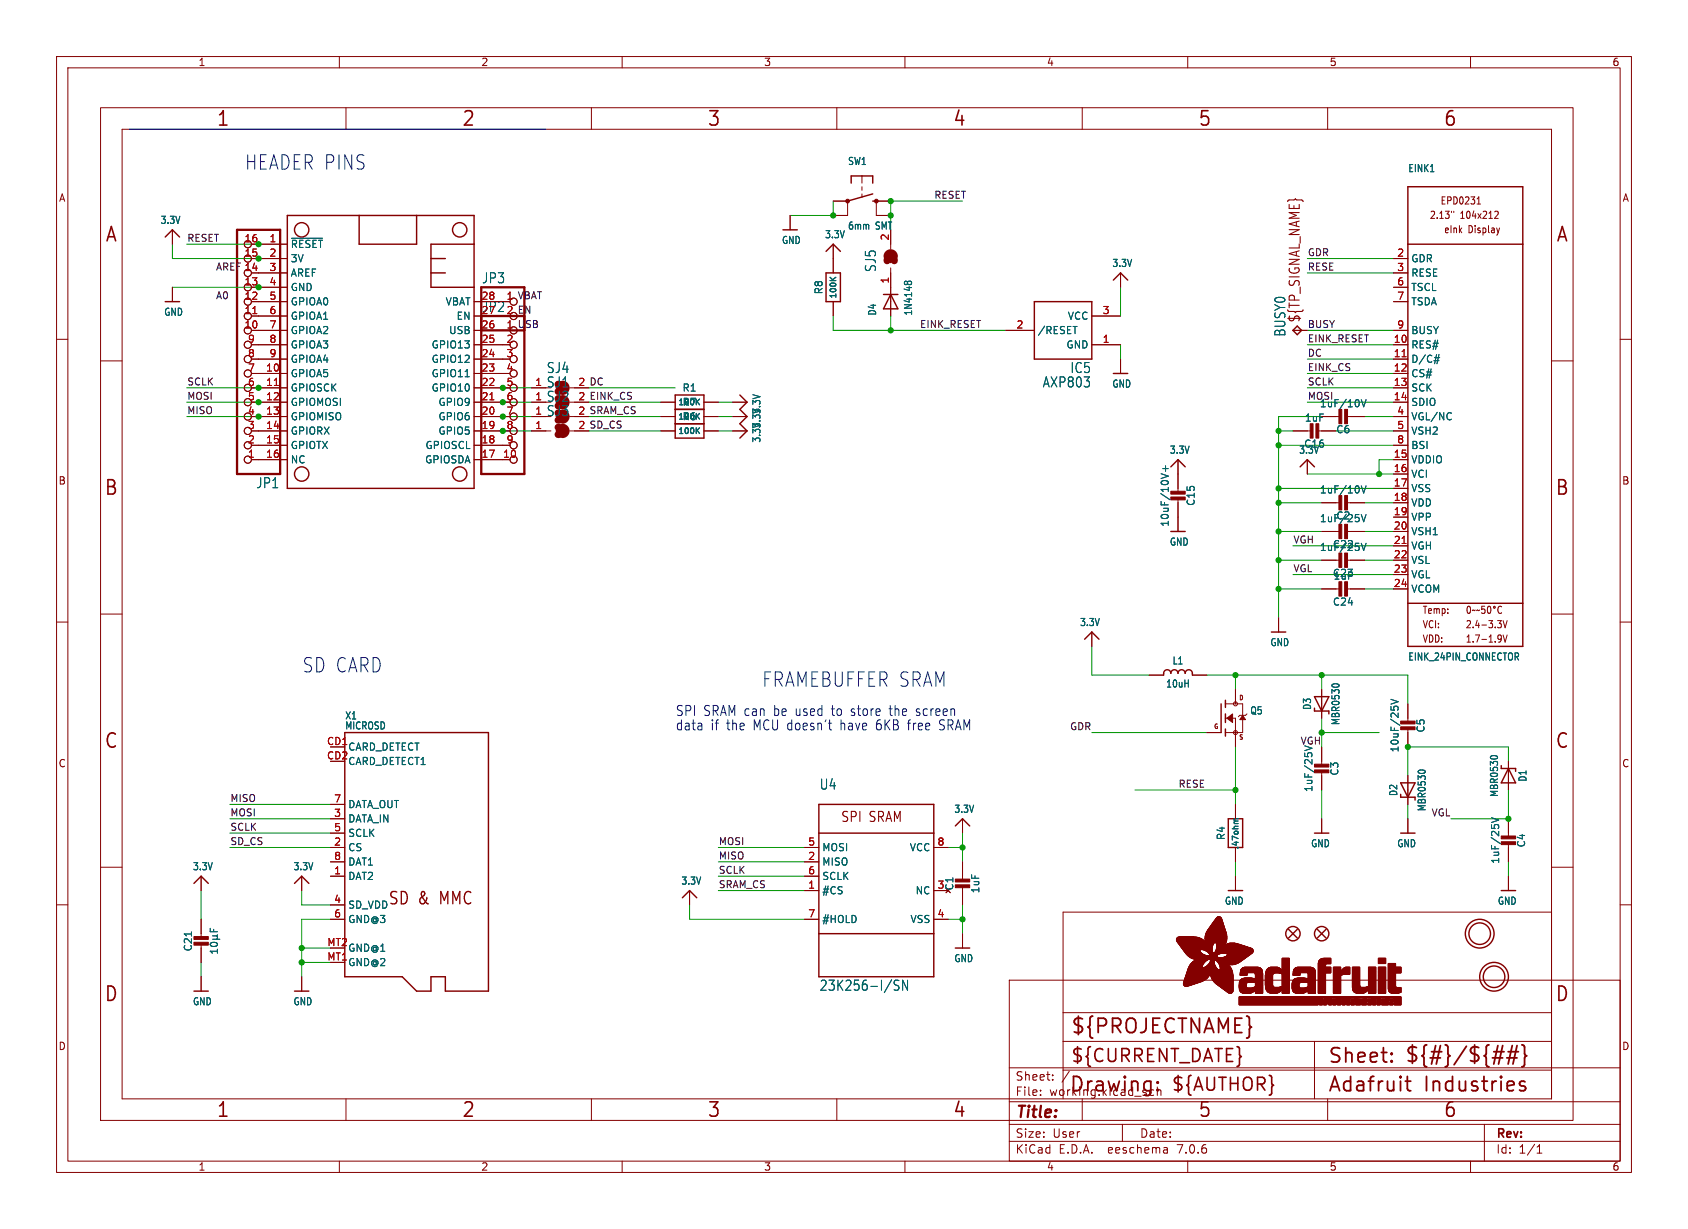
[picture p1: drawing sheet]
<svg xmlns="http://www.w3.org/2000/svg" width="298mm" height="217mm" viewBox="0 0 298 217" stroke-linecap="round" stroke-linejoin="round" font-family="sans-serif">
<defs><g id="words">
<g font-size="3.5" fill="#840000">
<text x="38.2" y="22.7">1</text>
<text x="81.6" y="22.7">2</text>
<text x="125" y="22.7">3</text>
<text x="168.4" y="22.7">4</text>
<text x="211.8" y="22.7">5</text>
<text x="255.1" y="22.7">6</text>
<text x="18.5" y="43.1">A</text>
<text x="275" y="43.1">A</text>
<text x="18.3" y="87.9">B</text>
<text x="274.9" y="87.9">B</text>
<text x="18.3" y="132.7">C</text>
<text x="274.9" y="132.7">C</text>
<text x="18.3" y="177.4">D</text>
<text x="274.9" y="177.4">D</text>
<text x="189.2" y="183.2">${PROJECTNAME}</text>
<text x="234.7" y="188.4">Sheet:</text>
<text x="248.3" y="188.3">${#}/${##}</text>
<text x="38.2" y="197.9">1</text>
<text x="81.6" y="197.9">2</text>
<text x="125" y="197.9">3</text>
<text x="168.4" y="197.9">4</text>
<text x="189" y="193.5">Drawing:</text>
<text x="211.8" y="197.9">5</text>
<text x="234.7" y="193.5">Adafruit</text>
<text x="251.8" y="193.5">Industries</text>
<text x="255.1" y="197.9">6</text>
</g>
<g font-size="3.5" fill="#0000c2">
<text x="43.2" y="30.2">HEADER PINS</text>
<text x="53.3" y="119.1">SD CARD</text>
<text x="134.6" y="121.7">FRAMEBUFFER SRAM</text>
</g>
<g font-size="3.2" fill="#840000">
<text x="189.2" y="188.2">${CURRENT_DATE}</text>
<text x="207" y="193.3">${AUTHOR}</text>
</g>
<g font-size="3" fill="#840000">
<text x="68.6" y="160.3">SD &amp;</text>
<text x="78" y="160.3">MMC</text>
</g>
<text font-size="2.8" fill="#840000" x="179.4" y="198.2">Title:</text>
<g font-size="2.5" fill="#006464">
<text x="85.1" y="50.3">JP3</text>
<text x="155.1" y="48.2" transform="rotate(-90 155.1 48.2)">SJ5</text>
<text x="85.1" y="55.4">JP2</text>
<text x="227.5" y="59.6" transform="rotate(-90 227.5 59.6)">BUSY0</text>
<text x="96.6" y="71.3">SJ2</text>
<text x="96.6" y="68.7">SJ1</text>
<text x="96.6" y="66.2">SJ4</text>
<text x="184.3" y="68.7">AXP803</text>
<text x="189.2" y="66.2">IC5</text>
<text x="96.6" y="73.8">SJ3</text>
<text x="45.2" y="86.5">JP1</text>
<text x="144.8" y="139.8">U4</text>
<text x="144.8" y="175.4">23K256-I/SN</text>
</g>
<g font-size="2.5" fill="#840000">
<text x="230.1" y="57.2" transform="rotate(-90 230.1 57.2)">${TP_SIGNAL_NAME}</text>
<text x="148.6" y="145.6">SPI SRAM</text>
</g>
<g font-size="2.5" fill="#0000c2">
<text x="119.4" y="126.8">SPI SRAM can</text>
<text x="119.4" y="129.3">data</text>
<text x="125.7" y="129.3">if</text>
<text x="128.5" y="129.3">the</text>
<text x="133.4" y="129.3">MCU doesn't</text>
<text x="137" y="126.8">be used</text>
<text x="147.5" y="126.8">to</text>
<text x="149" y="129.3">have</text>
<text x="151" y="126.8">store</text>
<text x="155.5" y="129.3">6KB</text>
<text x="158" y="126.8">the</text>
<text x="161.3" y="129.3">free</text>
<text x="162.9" y="126.8">screen</text>
<text x="167" y="129.3">SRAM</text>
</g>
<g font-size="2.1" fill="#840000">
<text x="179.4" y="191.3">Sheet:</text>
<text x="179.4" y="194">File:</text>
<text x="185.5" y="194">working.kicad_sch</text>
<text x="179.4" y="201.4">Size:</text>
<text x="186.1" y="201.4">User</text>
<text x="201.4" y="201.4">Date:</text>
<text x="264.4" y="201.6">Rev:</text>
<text x="179.4" y="204.2">KiCad</text>
<text x="187.2" y="204.2">E.D.A.</text>
<text x="196.1" y="204.2">eeschema</text>
<text x="208.4" y="204.2">7.0.6</text>
<text x="264.4" y="204.2">Id:</text>
<text x="268.5" y="204.2">1/1</text>
</g>
<g font-size="1.8" fill="#840000">
<text x="35" y="11.9">1</text>
<text x="85" y="11.9">2</text>
<text x="135" y="11.9">3</text>
<text x="185" y="11.9">4</text>
<text x="235" y="11.9">5</text>
<text x="285" y="11.9">6</text>
<text x="10.3" y="35.9">A</text>
<text x="286.8" y="35.9">A</text>
<text x="252.7" y="38.9">2.13&quot;</text>
<text x="254.6" y="36.4">EPD0231</text>
<text x="255.2" y="41.4">eInk</text>
<text x="258.2" y="38.9">104x212</text>
<text x="259.6" y="41.4">Display</text>
<text x="102.2" y="70.9">2 EINK_CS</text>
<text x="102.2" y="68.3">2 DC</text>
<text x="102.2" y="75.9">2 SD_CS</text>
<text x="102.2" y="73.4">2 SRAM_CS</text>
<text x="10.3" y="85.9">B</text>
<text x="286.7" y="85.9">B</text>
<text x="251.4" y="108.8">Temp:</text>
<text x="251.4" y="111.3">VCI:</text>
<text x="251.4" y="113.8">VDD:</text>
<text x="259.1" y="113.8">1.7-1.9V</text>
<text x="259.1" y="111.3">2.4-3.3V</text>
<text x="10.3" y="135.9">C</text>
<text x="286.7" y="135.9">C</text>
<text x="10.3" y="185.9">D</text>
<text x="286.7" y="185.9">D</text>
<text x="35" y="207.2">1</text>
<text x="85" y="207.2">2</text>
<text x="135" y="207.2">3</text>
<text x="185" y="207.2">4</text>
<text x="235" y="207.2">5</text>
<text x="285" y="207.2">6</text>
</g>
<g font-size="1.8" fill="#006464">
<text x="149.8" y="29.4">SW1</text>
<text x="248.9" y="30.6">EINK1</text>
<text x="28.3" y="39.8">3.3V</text>
<text x="149.8" y="40.8">6mm</text>
<text x="154.8" y="40.8">SMT</text>
<text x="51.3" y="44">~{RESET}</text>
<text x="51.3" y="46.6">3V</text>
<text x="138.1" y="43.3">GND</text>
<text x="145.8" y="42.3">3.3V</text>
<text x="196.6" y="47.4">3.3V</text>
<text x="249.4" y="46.6">GDR</text>
<text x="51.3" y="49.1">AREF</text>
<text x="51.3" y="51.7">GND</text>
<text x="145.6" y="52.1" transform="rotate(-90 145.6 52.1)">R8</text>
<text x="249.4" y="49.1">RESE</text>
<text x="249.4" y="51.7">TSCL</text>
<text x="28.9" y="56">GND</text>
<text x="51.3" y="54.2">GPIOA0</text>
<text x="51.3" y="56.7">GPIOA1</text>
<text x="51.3" y="59.3">GPIOA2</text>
<text x="78.7" y="54.2">VBAT</text>
<text x="79.3" y="59.3">USB</text>
<text x="80.6" y="56.7">EN</text>
<text x="155.1" y="55.9" transform="rotate(-90 155.1 55.9)">D4</text>
<text x="161.5" y="55.9" transform="rotate(-90 161.5 55.9)">1N4148</text>
<text x="183.4" y="59.3">/RESET</text>
<text x="188.7" y="56.7">VCC</text>
<text x="249.4" y="54.2">TSDA</text>
<text x="249.4" y="59.3">BUSY</text>
<text x="51.3" y="61.8">GPIOA3</text>
<text x="51.3" y="64.4">GPIOA4</text>
<text x="76.2" y="64.4">GPIO12</text>
<text x="76.2" y="61.8">GPIO13</text>
<text x="188.5" y="61.8">GND</text>
<text x="249.4" y="61.8">RES#</text>
<text x="249.4" y="64.4">D/C#</text>
<text x="51.3" y="66.9">GPIOA5</text>
<text x="51.3" y="69.4">GPIOSCK</text>
<text x="51.3" y="72">GPIOMOSI</text>
<text x="76.2" y="69.4">GPIO10</text>
<text x="76.2" y="66.9">GPIO11</text>
<text x="77.4" y="72">GPIO9</text>
<text x="120.6" y="72">R7</text>
<text x="120.6" y="69.4">R1</text>
<text x="196.6" y="68.7">GND</text>
<text x="249.4" y="66.9">CS#</text>
<text x="249.4" y="69.4">SCK</text>
<text x="249.4" y="72">SDIO</text>
<text x="51.3" y="74.5">GPIOMISO</text>
<text x="51.3" y="77.1">GPIORX</text>
<text x="77.4" y="77.1">GPIO5</text>
<text x="77.4" y="74.5">GPIO6</text>
<text x="120.6" y="74.5">R6</text>
<text x="134.7" y="73.3" transform="rotate(-90 134.7 73.3)">3.3V</text>
<text x="230.6" y="74.8">1uF</text>
<text x="233.3" y="72.2">1uF/10V</text>
<text x="236.2" y="76.8">C6</text>
<text x="249.4" y="74.5">VGL/NC</text>
<text x="249.4" y="77.1">VSH2</text>
<text x="51.3" y="79.6">GPIOTX</text>
<text x="51.3" y="82.1">NC</text>
<text x="75.1" y="82.1">GPIOSDA</text>
<text x="75.1" y="79.6">GPIOSCL</text>
<text x="134.7" y="78.4" transform="rotate(-90 134.7 78.4)">3.3V</text>
<text x="206.7" y="80.4">3.3V</text>
<text x="229.6" y="80.4">3.3V</text>
<text x="230.5" y="79.4">C16</text>
<text x="249.4" y="82.1">VDDIO</text>
<text x="249.4" y="79.6">BSI</text>
<text x="211.4" y="89.6" transform="rotate(-90 211.4 89.6)">C15</text>
<text x="233.3" y="87.5">1uF/10V</text>
<text x="249.4" y="84.7">VCI</text>
<text x="249.4" y="87.2">VSS</text>
<text x="249.4" y="89.8">VDD</text>
<text x="206.8" y="93.2" transform="rotate(-90 206.8 93.2)">10uF/10V+</text>
<text x="233.3" y="92.5">1uF/25V</text>
<text x="236.2" y="92.1">C2</text>
<text x="249.4" y="92.3">VPP</text>
<text x="249.4" y="94.8">VSH1</text>
<text x="206.7" y="96.7">GND</text>
<text x="233.3" y="97.6">1uF/25V</text>
<text x="235.6" y="97.1">C22</text>
<text x="249.4" y="97.4">VGH</text>
<text x="249.4" y="99.9">VSL</text>
<text x="235.6" y="102.2">C23</text>
<text x="235.6" y="107.3">C24</text>
<text x="235.7" y="102.7">1uF</text>
<text x="249.4" y="102.5">VGL</text>
<text x="249.4" y="105">VCOM</text>
<text x="190.9" y="110.9">3.3V</text>
<text x="207.2" y="117.7">L1</text>
<text x="224.5" y="114.5">GND</text>
<text x="248.9" y="117">EINK_24PIN_CONNECTOR</text>
<text x="206.1" y="121.8">10uH</text>
<text x="232" y="125.6" transform="rotate(-90 232 125.6)">D3</text>
<text x="60.9" y="127.4">X1</text>
<text x="60.9" y="129.2">MICROSD</text>
<text x="221" y="126.5">Q5</text>
<text x="237" y="128.3" transform="rotate(-90 237 128.3)">MBR0530</text>
<text x="252.1" y="129.6" transform="rotate(-90 252.1 129.6)">C5</text>
<text x="61.5" y="132.9">CARD_DETECT</text>
<text x="61.5" y="135.5">CARD_DETECT1</text>
<text x="236.8" y="137.3" transform="rotate(-90 236.8 137.3)">C3</text>
<text x="247.5" y="133.1" transform="rotate(-90 247.5 133.1)">10uF/25V</text>
<text x="61.5" y="143.1">DATA_OUT</text>
<text x="168.6" y="143.9">3.3V</text>
<text x="232.2" y="140.2" transform="rotate(-90 232.2 140.2)">1uF/25V</text>
<text x="247.2" y="140.9" transform="rotate(-90 247.2 140.9)">D2</text>
<text x="252.3" y="143.6" transform="rotate(-90 252.3 143.6)">MBR0530</text>
<text x="265.1" y="141" transform="rotate(-90 265.1 141)">MBR0530</text>
<text x="270.1" y="138.3" transform="rotate(-90 270.1 138.3)">D1</text>
<text x="61.5" y="145.6">DATA_IN</text>
<text x="61.5" y="148.2">SCLK</text>
<text x="216.8" y="148.7" transform="rotate(-90 216.8 148.7)">R4</text>
<text x="269.9" y="150" transform="rotate(-90 269.9 150)">C4</text>
<text x="34" y="154.1">3.3V</text>
<text x="51.8" y="154.1">3.3V</text>
<text x="61.5" y="155.8">DAT2</text>
<text x="61.5" y="150.7">CS</text>
<text x="61.5" y="153.3">DAT1</text>
<text x="145.3" y="153.3">MISO</text>
<text x="145.3" y="150.7">MOSI</text>
<text x="145.3" y="155.8">SCLK</text>
<text x="160.8" y="150.7">VCC</text>
<text x="231.7" y="150">GND</text>
<text x="246.9" y="150">GND</text>
<text x="265.3" y="152.9" transform="rotate(-90 265.3 152.9)">1uF/25V</text>
<text x="61.5" y="160.9">SD_VDD</text>
<text x="120.4" y="156.6">3.3V</text>
<text x="145.3" y="158.3">#CS</text>
<text x="161.8" y="158.3">NC</text>
<text x="165.7" y="157.2">3</text>
<text x="168.8" y="157.6" transform="rotate(-90 168.8 157.6)">C1</text>
<text x="173.3" y="158.1" transform="rotate(-90 173.3 158.1)">1uF</text>
<text x="216.5" y="160.2">GND</text>
<text x="264.7" y="160.2">GND</text>
<text x="61.5" y="163.4">GND@3</text>
<text x="145.3" y="163.4">#HOLD</text>
<text x="160.9" y="163.4">VSS</text>
<text x="34.1" y="168.3" transform="rotate(-90 34.1 168.3)">C21</text>
<text x="61.5" y="171">GND@2</text>
<text x="61.5" y="168.5">GND@1</text>
<text x="168.6" y="170.3">GND</text>
<text x="34" y="178">GND</text>
<text x="51.8" y="178">GND</text>
</g>
<g font-size="1.8" fill="#a90000">
<text x="43.1" y="45.5">15</text>
<text x="43.1" y="42.9">16</text>
<text x="47.6" y="42.9">1</text>
<text x="47.6" y="45.5">2</text>
<text x="157.2" y="42.6" transform="rotate(-90 157.2 42.6)">2</text>
<text x="246.9" y="45.5">2</text>
<text x="43.1" y="53.1">12</text>
<text x="43.1" y="50.5">13</text>
<text x="43.1" y="48">14</text>
<text x="47.6" y="48">3</text>
<text x="47.6" y="50.5">4</text>
<text x="47.6" y="53.1">5</text>
<text x="85" y="53.1">28</text>
<text x="89.5" y="53.1">1</text>
<text x="157.2" y="50.2" transform="rotate(-90 157.2 50.2)">1</text>
<text x="246.9" y="48">3</text>
<text x="246.9" y="50.5">6</text>
<text x="246.9" y="53.1">7</text>
<text x="43.1" y="58.2">10</text>
<text x="43.1" y="55.6">11</text>
<text x="47.6" y="55.6">6</text>
<text x="47.6" y="58.2">7</text>
<text x="85" y="58.2">26</text>
<text x="85" y="55.6">27</text>
<text x="89.5" y="58.2">1</text>
<text x="89.5" y="55.6">2</text>
<text x="179.6" y="58.2">2</text>
<text x="194.9" y="55.6">3</text>
<text x="246.9" y="58.2">9</text>
<text x="43.7" y="65.8">7</text>
<text x="43.7" y="63.2">8</text>
<text x="43.7" y="60.7">9</text>
<text x="46.9" y="65.8">10</text>
<text x="47.6" y="60.7">8</text>
<text x="47.6" y="63.2">9</text>
<text x="85" y="65.8">23</text>
<text x="85" y="63.2">24</text>
<text x="85" y="60.7">25</text>
<text x="89.5" y="60.7">2</text>
<text x="89.5" y="63.2">3</text>
<text x="89.5" y="65.8">4</text>
<text x="194.9" y="60.7">1</text>
<text x="246.3" y="60.7">10</text>
<text x="246.3" y="63.2">11</text>
<text x="246.3" y="65.8">12</text>
<text x="43.7" y="70.9">5</text>
<text x="43.7" y="68.3">6</text>
<text x="46.9" y="68.3">11</text>
<text x="46.9" y="70.9">12</text>
<text x="85" y="70.9">21</text>
<text x="85" y="68.3">22</text>
<text x="89.5" y="68.3">5</text>
<text x="89.5" y="70.9">6</text>
<text x="94.5" y="70.9">1</text>
<text x="94.5" y="68.3">1</text>
<text x="102.2" y="70.9">2</text>
<text x="102.2" y="68.3">2</text>
<text x="246.3" y="68.3">13</text>
<text x="246.3" y="70.9">14</text>
<text x="43.7" y="75.9">3</text>
<text x="43.7" y="73.4">4</text>
<text x="46.9" y="73.4">13</text>
<text x="46.9" y="75.9">14</text>
<text x="85" y="75.9">19</text>
<text x="85" y="73.4">20</text>
<text x="89.5" y="73.4">7</text>
<text x="89.5" y="75.9">8</text>
<text x="94.5" y="75.9">1</text>
<text x="94.5" y="73.4">1</text>
<text x="102.2" y="75.9">2</text>
<text x="102.2" y="73.4">2</text>
<text x="246.9" y="73.4">4</text>
<text x="246.9" y="75.9">5</text>
<text x="43.7" y="81">1</text>
<text x="43.7" y="78.5">2</text>
<text x="46.9" y="78.5">15</text>
<text x="46.9" y="81">16</text>
<text x="85" y="81">17</text>
<text x="85" y="78.5">18</text>
<text x="88.9" y="81">10</text>
<text x="89.5" y="78.5">9</text>
<text x="246.3" y="81">15</text>
<text x="246.3" y="83.6">16</text>
<text x="246.9" y="78.5">8</text>
<text x="246.3" y="86.1">17</text>
<text x="246.3" y="88.6">18</text>
<text x="246.3" y="91.2">19</text>
<text x="246.3" y="93.7">20</text>
<text x="246.3" y="96.3">21</text>
<text x="246.3" y="98.8">22</text>
<text x="246.3" y="101.3">23</text>
<text x="246.3" y="103.9">24</text>
<text x="57.7" y="131.8">CD1</text>
<text x="57.7" y="134.4">CD2</text>
<text x="59" y="142">7</text>
<text x="59" y="149.6">2</text>
<text x="59" y="144.5">3</text>
<text x="59" y="147.1">5</text>
<text x="142.8" y="149.6">5</text>
<text x="165.7" y="149.6">8</text>
<text x="59" y="154.7">1</text>
<text x="59" y="152.1">8</text>
<text x="142.8" y="152.1">2</text>
<text x="142.8" y="154.7">6</text>
<text x="59" y="159.8">4</text>
<text x="142.8" y="157.2">1</text>
<text x="57.8" y="167.4">MT2</text>
<text x="59" y="162.3">6</text>
<text x="142.8" y="162.3">7</text>
<text x="165.7" y="162.3">4</text>
<text x="57.8" y="169.9">MT1</text>
</g>
<g font-size="1.8" fill="#0f0f0f">
<text x="89.5" y="53.1">1 VBAT</text>
<text x="89.5" y="58.2">1 USB</text>
<text x="89.5" y="55.6">2 EN</text>
</g>
<g font-size="1.7" fill="#0f0f0f">
<text x="165.1" y="35.2">RESET</text>
<text x="33" y="42.8">RESET</text>
<text x="38.1" y="47.9">AREF 14</text>
<text x="231.1" y="45.4">GDR</text>
<text x="231.1" y="47.9">RESE</text>
<text x="38.1" y="53">A0</text>
<text x="162.6" y="58.1">EINK_RESET</text>
<text x="231.1" y="58.1">BUSY</text>
<text x="231.1" y="60.6">EINK_RESET</text>
<text x="231.1" y="65.7">EINK_CS</text>
<text x="231.1" y="63.2">DC</text>
<text x="33" y="68.2">SCLK</text>
<text x="33" y="70.8">MOSI</text>
<text x="231.1" y="68.2">SCLK</text>
<text x="33" y="73.3">MISO</text>
<text x="228.6" y="96.2">VGH</text>
<text x="228.6" y="101.3">VGL</text>
<text x="189.1" y="129.2">GDR</text>
<text x="40.6" y="141.9">MISO</text>
<text x="208.3" y="139.4">RESE</text>
<text x="40.6" y="144.4">MOSI</text>
<text x="40.6" y="149.5">SD_CS</text>
<text x="40.6" y="147">SCLK</text>
<text x="127" y="149.5">MOSI</text>
<text x="253" y="144.4">VGL</text>
<text x="127" y="152.1">MISO</text>
<text x="127" y="154.6">SCLK</text>
<text x="127" y="157.1">SRAM_CS</text>
</g>
<g font-size="1.7" fill="#006464">
<text x="231.1" y="70.8">MOSI</text>
<text x="229.9" y="131.7">VGH</text>
</g>
<g font-size="1.4" fill="#006464">
<text x="148.1" y="53" transform="rotate(-90 148.1 53)">100K</text>
<text x="119.8" y="77">100K</text>
<text x="219.3" y="150.3" transform="rotate(-90 219.3 150.3)">.47ohm</text>
</g>
<g font-size="1.1" fill="#840000">
<text x="219" y="124">D</text>
<text x="214.5" y="129.1">G</text>
<text x="219" y="131">S</text>
</g>
</g></defs>
<g fill="none" stroke="#840000" stroke-width=".18">
<path d="M10 10h278.5v197.3h-278.5zM12 12h274.5v193.3h-274.5zM17.8 19h260.3v179.1h-260.3zM60 10v2M61.2 19v3.9M104.6 19v3.9M110 10v2M148 19v3.9M160 10v2M191.3 19v3.9M210 10v2M234.7 19v3.9"/>
<path d="M260 10v2M21.6 22.9h252.7v171.4h-252.7zM139.7 38.1v2.5M147.3 35.6h2.6v2.5h-2.6M152.4 31.1v1.3M152.4 33v.7M152.4 34.3v.6M157.5 35.6h-2.6v2.5h2.6M257 37.3v.3M261.2 36.1h.6M261.4 35l.1-.2v1.3M264.4 37.3l.4 .1 .1 .3-.7 .9h.7"/>
<path d="M10 60h2M30.5 40.6v2.6M30.5 50.8v2.5M44.4 58.4h6.4M44.4 45.7h6.4M44.4 48.3h6.4M44.4 50.8h6.4M44.4 53.3h6.4M44.4 55.9h6.4M44.4 43.2h6.4M83.8 58.4h6.4M83.8 53.3h6.4"/>
<path d="M83.8 55.9h5.1M147.3 43.2v5.1M147.3 53.3v2.6M157.5 40.6v3.5M157.5 47.4v8.5M177.8 58.4h5.1M193 55.9h5.1M198.1 48.3v2.5M228.6 58.4h2.5M246.4 58.4h2.5M246.4 45.7h2.5M246.4 48.3h2.5"/>
<path d="M246.4 50.8h2.5M246.4 53.3h2.5M265.1 40.3l-.2 .9M286.5 60h2M17.8 63.8h3.8M44.4 76.2h6.4M44.4 73.7h6.4M44.4 61h6.4M44.4 63.5h6.4M44.4 66h6.4M44.4 68.6h6.4M44.4 71.1h6.4"/>
<path d="M44.4 78.7h6.4M83.8 76.2h6.4M83.8 73.7h6.4M83.8 61h5.1M83.8 63.5h6.4M83.8 66h5.1M83.8 68.6h6.4M83.8 71.1h6.4M83.8 78.7h6.4M94 76.2h3.4M94 73.7h2.5M94 68.6h2.5"/>
<path d="M94 71.1h2.5M100.7 76.2h.9M100.7 73.7h.9M100.7 68.6h.9M100.7 71.1h.9M116.8 76.2h2.6M116.8 73.7h2.6M116.8 71.1h2.6M124.5 76.2h2.5M124.5 73.7h2.5M124.5 71.1h2.5M129.5 76.2h2.6"/>
<path d="M129.5 73.7h2.6M129.5 71.1h2.6M193 61h5.1M198.1 63.5v2.5M228.6 76.2h3.3M232.9 76.2h3.3M233.7 73.7h3.3M238 73.7h3.3M246.4 76.2h2.5M246.4 73.7h2.5M246.4 61h2.5M246.4 63.5h2.5"/>
<path d="M246.4 66h2.5M246.4 68.6h2.5M246.4 71.1h2.5M246.4 78.7h2.5M274.3 63.8h3.8M44.4 81.3h6.4M83.8 81.3h5.1M208.3 81.3v5.8M208.3 88.1v5.9M231.1 81.3v2.5M233.7 99.1h3.3M233.7 88.9h3.3"/>
<path d="M233.7 94h3.3M238 99.1h3.3M238 88.9h3.3M238 94h3.3M246.4 99.1h2.5M246.4 81.3h2.5M246.4 83.8h2.5M246.4 86.4h2.5M246.4 88.9h2.5M246.4 91.4h2.5M246.4 94h2.5M246.4 96.5h2.5"/>
<path d="M10 110h2M17.8 108.6h3.8M193 111.8v2.5M203.2 119.4h2.5M210.8 119.4h2.6M226.1 109.2v2.6M233.7 104.1h3.3M238 104.1h3.3M246.4 101.6h2.5M246.4 104.1h2.5M259.5 107.3l.1-.1a.72 .72 0 0 1 0 1.3 .94 .94 0 0 1-.1-1.2zM260.8 107.9l-.5 .1"/>
<path d="M261.6 107.9l-.5 .1M262.5 107.2h-.5v.6l.1-.1h.4v.6l-.1 .2-.4-.2M263.1 107.3l.1-.1a.72 .72 0 0 1 0 1.3 .94 .94 0 0 1-.1-1.2zM264.8 109.7h.6l-.3 .5M265.2 112.3l.2 .2-.1 .9M265.2 110.2l.2 .3v.3l-.2 .2M265.4 112.8l-.2 .3M265.5 107.3h-.1a.62 .62 0 0 0-.6 .4 .62 .62 0 0 0 .4 .8l.3-.2M265.8 112.3l.3 1.2 .4-1.2M265.8 109.7l.3 1.3 .4-1.3M274.3 108.6h3.8M286.5 110h2"/>
<path d="M213.4 129.5h2.5M216.7 127h1.7v5.1M216.7 124.5h3v5h-3M218.4 121.9v2.6M220.5 126.2l-.3 .3h-1l-.3 .2M233.7 121.9v5.1M233.7 132.1v3.3M233.7 136.4v3.3M248.9 124.5v3.3M248.9 128.8v3.3M248.9 137.2v5M266.7 134.6v5.1"/>
<path d="M10 160h2M17.8 153.4h3.8M35.6 154.9v2.6M53.3 154.9v2.6M58.4 154.9h2.6M58.4 149.9h2.6M58.4 144.8h2.6M58.4 147.3h2.6M58.4 142.2h2.6M58.4 152.4h2.6M121.9 157.5v2.5M142.2 154.9h2.6"/>
<path d="M142.2 149.9h2.6M142.2 152.4h2.6M142.2 157.5h2.6M165.1 149.9h2.5M165.1 157.5h2.5M170.2 144.8v2.5M170.2 152.4v3.3M170.2 156.7v3.3M218.4 142.2v2.6M218.4 149.9v2.5M218.4 154.9v2.6M233.7 144.8v2.5"/>
<path d="M248.9 144.8v2.5M266.7 144.8v3.3M266.7 149.1v3.3M266.7 154.9v2.6M274.3 153.4h3.8M286.5 160h2M35.6 162.6v3.3M35.6 166.9v3.3M35.6 172.7v2.6M53.3 172.7v2.6M58.4 160h2.6M58.4 162.6h2.6"/>
<path d="M142.2 162.6h2.6M165.1 162.6h2.5M170.2 165.1v2.5M178.4 173.3h108.1v32h-108.1zM188 179.1h86.3M274.3 161.3h-86.3v33M61.2 194.3v3.8M104.6 194.3v3.8M148 194.3v3.8M178.4 198.8h108.1M178.4 194.8h108.1M178.4 188.8h108.1"/>
<path d="M184 193.6v.1M184 192.8v.1M186.1 190.9v.1M186.1 190.1v.1M188 184.1h86.3M188 189.2h86.3M189.1 189.4l-1.3 2M191.3 194.3v3.8M198.4 198.8v3M203.8 192.7l.2 .1M204 193.6l-.2 .1M204.6 192.2v1.5"/>
<path d="M204.6 192.9l.2-.2 .4 .1 .1 .9M232.4 184.1v10.2M234.7 194.3v3.8M262.5 198.8v6.5M60 205.3v2M110 205.3v2M160 205.3v2M178.4 201.8h108.1M206.3 203l.1 .9M206.4 203.8l-.1 .1M206.4 203.3h-.1M210 205.3v2"/>
<path d="M260 205.3v2M271.8 203.9h.8M271.8 202.8l.4-.4v1.5"/>
<circle cx="43.8" cy="48.3" r=".63"/>
<circle cx="43.8" cy="58.4" r=".63"/>
<circle cx="43.8" cy="45.7" r=".63"/>
<circle cx="43.8" cy="43.2" r=".63"/>
<circle cx="43.8" cy="55.9" r=".63"/>
<circle cx="43.8" cy="53.3" r=".63"/>
<circle cx="43.8" cy="50.8" r=".63"/>
<circle cx="90.8" cy="58.4" r=".63"/>
<circle cx="90.8" cy="53.3" r=".63"/>
<circle cx="90.8" cy="55.9" r=".63"/>
<circle cx="43.8" cy="78.7" r=".63"/>
<circle cx="43.8" cy="76.2" r=".63"/>
<circle cx="43.8" cy="66" r=".63"/>
<circle cx="43.8" cy="73.7" r=".63"/>
<circle cx="43.8" cy="63.5" r=".63"/>
<circle cx="43.8" cy="68.6" r=".63"/>
<circle cx="43.8" cy="61" r=".63"/>
<circle cx="43.8" cy="71.1" r=".63"/>
<circle cx="90.8" cy="66" r=".63"/>
<circle cx="90.8" cy="76.2" r=".63"/>
<circle cx="90.8" cy="63.5" r=".63"/>
<circle cx="90.8" cy="73.7" r=".63"/>
<circle cx="90.8" cy="68.6" r=".63"/>
<circle cx="90.8" cy="61" r=".63"/>
<circle cx="90.8" cy="78.7" r=".63"/>
<circle cx="90.8" cy="71.1" r=".63"/>
<circle cx="43.8" cy="81.3" r=".63"/>
<circle cx="90.8" cy="81.3" r=".63"/>
<circle cx="264.2" cy="107.4" r=".17"/>
<circle cx="218.4" cy="129.5" r=".36"/>
<circle cx="218.4" cy="124.5" r=".36"/>
</g>
<path d="M156.8 46.1a.64 .64 0 0 1 .7-.6 .64 .64 0 0 1 .6 .6M156.8 45.3a.64 .64 0 0 1 .7-.6 .64 .64 0 0 1 .6 .6M98.7 75.6a.64 .64 0 0 1 .6 .6 .64 .64 0 0 1-.6 .6M99.4 75.6a.64 .64 0 0 1 .7 .6 .64 .64 0 0 1-.7 .6" fill="none" stroke="#840000" stroke-width="1.3"/>
<path d="M41.9 40.6h7.6v43.2h-7.6zM85.1 50.8h7.6v33h-7.6zM85.1 55.9h7.6M85.1 58.4h7.6M157.5 45.1v1.3M98.4 76.2h1.3" fill="none" stroke="#840000" stroke-width=".41"/>
<g fill="#840000" stroke="#840000" stroke-width=".18">
<path d="M237.7 97.8h.6v2.5h-.6z"/>
<path d="M236.7 97.8h.5v2.5h-.5z"/>
<path d="M237.7 72.4h.6v2.5h-.6z"/>
<path d="M236.7 72.4h.5v2.5h-.5z"/>
<path d="M232.7 74.9h.5v2.6h-.5z"/>
<path d="M231.6 74.9h.6v2.6h-.6z"/>
<path d="M237.7 87.6h.6v2.6h-.6z"/>
<path d="M236.7 87.6h.5v2.6h-.5z"/>
<path d="M237.7 102.9h.6v2.5h-.6z"/>
<path d="M236.7 102.9h.5v2.5h-.5z"/>
<path d="M216.9 127l1-.8v1.6z"/>
<path d="M219.7 126.5l.5 .8h-1z"/>
<path d="M247.6 128.5h2.6v.5h-2.6z"/>
<path d="M247.6 127.5h2.6v.5h-2.6z"/>
<path d="M265.4 148.8h2.6v.6h-2.6z"/>
<path d="M265.4 147.8h2.6v.5h-2.6z"/>
<path d="M232.4 136.1h2.5v.6h-2.5z"/>
<path d="M232.4 135.1h2.5v.5h-2.5z"/>
<path d="M34.3 166.6h2.5v.5h-2.5z"/>
<path d="M34.3 165.6h2.5v.5h-2.5z"/>
<path d="M208 166.3h4.8z"/>
<path d="M208 166.2l4.8 .1z"/>
<path d="M208 166.2h4.8z"/>
<path d="M208 166.2h4.7z"/>
<path d="M208 166.1l4.7 .1z"/>
<path d="M208 166.1h4.6z"/>
<path d="M208 166l4.5 .1z"/>
<path d="M208 166h4.5z"/>
<path d="M208 166.4h4.9z"/>
<path d="M208 166.3l4.9 .1z"/>
<path d="M208 166h4.4z"/>
<path d="M208 165.9l4.4 .1z"/>
<path d="M208.1 166.4l4.9 .1z"/>
<path d="M208.1 165.9h4.2z"/>
<path d="M208.1 166.5h4.9z"/>
<path d="M208.1 165.9h4.1z"/>
<path d="M208.1 165.8l4 .1z"/>
<path d="M208.1 166.6h5z"/>
<path d="M208.1 166.5l4.9 .1z"/>
<path d="M208.1 165.8h3.9z"/>
<path d="M208.2 166.6h4.9z"/>
<path d="M208.2 165.8h3.6z"/>
<path d="M208.2 166.6l4.9 .1z"/>
<path d="M208.2 165.7l3.5 .1z"/>
<path d="M208.2 166.7h5z"/>
<path d="M208.2 166.7h4.9z"/>
<path d="M208.3 166.7l4.9 .1z"/>
<path d="M208.3 165.7h3.3z"/>
<path d="M208.3 166.8h6.3z"/>
<path d="M208.3 166.8h4.9z"/>
<path d="M208.3 166.8l6.3 .1z"/>
<path d="M208.4 166.9h6.2z"/>
<path d="M208.4 167h6.1z"/>
<path d="M208.4 166.9l6.1 .1z"/>
<path d="M208.4 165.7h2.8z"/>
<path d="M208.5 167h6z"/>
<path d="M208.5 167l6 .1z"/>
<path d="M208.6 167.1h5.9z"/>
<path d="M208.6 167.1l5.8 .1z"/>
<path d="M208.6 167.2h5.8z"/>
<path d="M208.7 167.2l5.7 .1z"/>
<path d="M208.7 167.3h5.7z"/>
<path d="M208.7 167.3l5.7 .1z"/>
<path d="M208.8 167.4h5.6z"/>
<path d="M208.8 167.5h5.5z"/>
<path d="M208.8 167.4l5.5 .1z"/>
<path d="M208.9 167.5l5.4 .1z"/>
<path d="M208.9 167.6h5.4z"/>
<path d="M208.9 167.6l5.4 .1z"/>
<path d="M209 167.7h5.3z"/>
<path d="M209 167.7l5.3 .1z"/>
<path d="M209 167.8h5.3z"/>
<path d="M209.1 167.8h5.2z"/>
<path d="M209.1 167.8l5.2 .1z"/>
<path d="M209.1 167.9h5.2z"/>
<path d="M209.2 167.9l3.1 .1z"/>
<path d="M209.2 168h3z"/>
<path d="M209.2 174.1h1.8z"/>
<path d="M209.2 174l1.8 .1z"/>
<path d="M209.2 174h2z"/>
<path d="M209.2 174h2.1z"/>
<path d="M209.2 173.9l2.1 .1z"/>
<path d="M209.2 173.9h2.3z"/>
<path d="M209.2 173.9h2.4z"/>
<path d="M209.2 173.8l2.4 .1z"/>
<path d="M209.2 173.8h2.6z"/>
<path d="M209.2 168l3 .1z"/>
<path d="M209.3 174.1l1.4 .1z"/>
<path d="M209.3 174.1h1.5z"/>
<path d="M209.3 173.8h2.6z"/>
<path d="M209.3 173.7l2.6 .1z"/>
<path d="M209.3 173.7h2.8z"/>
<path d="M209.3 168.1h2.9z"/>
<path d="M209.3 174.2h1.2z"/>
<path d="M209.3 174.2h1.3z"/>
<path d="M209.3 173.7h2.9z"/>
<path d="M209.3 173.6l3 .1z"/>
<path d="M209.3 173.6h3.1z"/>
<path d="M209.3 173.6h3.2z"/>
<path d="M209.3 168.1l2.9 .1z"/>
<path d="M209.3 174.2l1.1 .1z"/>
<path d="M209.3 173.5l3.3 .1z"/>
<path d="M209.3 173.5h3.3z"/>
<path d="M209.3 173.4l3.4 .1z"/>
<path d="M209.3 173.4h3.5z"/>
<path d="M209.3 168.2h2.9z"/>
<path d="M209.4 174.3h.9z"/>
<path d="M209.4 173.4h3.4z"/>
<path d="M209.4 174.3h.8z"/>
<path d="M209.4 173.3l3.5 .1z"/>
<path d="M209.4 173.3h3.5z"/>
<path d="M209.4 173.3h3.6z"/>
<path d="M209.4 173.2l3.7 .1z"/>
<path d="M209.4 168.3h2.8z"/>
<path d="M209.4 168.2l2.8 .1z"/>
<path d="M209.4 174.3l.7 .1z"/>
<path d="M209.4 173.2h3.7z"/>
<path d="M209.4 173.2h3.8z"/>
<path d="M209.4 173.1l3.8 .1z"/>
<path d="M209.4 173.1h3.9z"/>
<path d="M209.5 173.1h3.8z"/>
<path d="M209.5 173l3.8 .1z"/>
<path d="M209.5 168.3l2.8 .1z"/>
<path d="M209.5 174.4h.5z"/>
<path d="M209.5 173h3.9z"/>
<path d="M209.5 172.9l4 .1z"/>
<path d="M209.5 168.4h2.8z"/>
<path d="M209.5 172.9h4z"/>
<path d="M209.5 172.8l4.1 .1z"/>
<path d="M209.5 172.8h4.1z"/>
<path d="M209.5 168.4l2.9 .1z"/>
<path d="M209.6 172.8h4z"/>
<path d="M209.6 172.7l4 .1z"/>
<path d="M209.6 168.5h2.8z"/>
<path d="M209.6 174.4h.3z"/>
<path d="M209.6 172.7h4.1z"/>
<path d="M209.6 172.6l4.1 .1z"/>
<path d="M209.6 168.5l2.9 .1z"/>
<path d="M209.6 172.6h4.1z"/>
<path d="M209.6 172.6h4.2z"/>
<path d="M209.6 172.5l4.2 .1z"/>
<path d="M209.6 172.5h4.2z"/>
<path d="M209.6 168.6h3z"/>
<path d="M209.6 168.6h2.9z"/>
<path d="M209.7 172.5h4.1z"/>
<path d="M209.7 172.4l4.1 .1z"/>
<path d="M209.7 172.4h4.2z"/>
<path d="M209.7 172.3l4.2 .1z"/>
<path d="M209.7 168.6l2.9 .1z"/>
<path d="M209.8 172.3h4.1z"/>
<path d="M209.8 172.2l4.1 .1z"/>
<path d="M209.8 172.2h4.1z"/>
<path d="M209.8 168.7l2.9 .1z"/>
<path d="M209.8 168.7h2.9z"/>
<path d="M209.8 172.1l4.2 .1z"/>
<path d="M209.8 172.1h4.2z"/>
<path d="M209.8 168.8h3z"/>
<path d="M209.8 172l4.2 .1z"/>
<path d="M209.8 172h4.2z"/>
<path d="M209.8 168.8h3.1z"/>
<path d="M209.9 171.9l4.1 .1z"/>
<path d="M209.9 171.9h4.1z"/>
<path d="M209.9 168.8l3 .1z"/>
<path d="M209.9 171.8l4.1 .1z"/>
<path d="M209.9 171.8h4.1z"/>
<path d="M209.9 168.9h3.1z"/>
<path d="M209.9 171.8h8z"/>
<path d="M209.9 171.7l8 .1z"/>
<path d="M209.9 171.7h7.9z"/>
<path d="M209.9 168.9h3.2z"/>
<path d="M210 171.6l7.8 .1z"/>
<path d="M210 171.6h7.8z"/>
<path d="M210 168.9l3.2 .1z"/>
<path d="M210 171.5l7.8 .1z"/>
<path d="M210 171.5h5.5z"/>
<path d="M210 169h3.3z"/>
<path d="M210 171.5h5.4z"/>
<path d="M210 171.4l5.4 .1z"/>
<path d="M210 171.4h5.3z"/>
<path d="M210 169h5.2z"/>
<path d="M210.1 171.3l5.1 .1z"/>
<path d="M210.1 171.3h5.1z"/>
<path d="M210.1 169l5.1 .1z"/>
<path d="M210.1 171.2l5 .1z"/>
<path d="M210.1 171.2h5z"/>
<path d="M210.1 171.1l5 .1z"/>
<path d="M210.1 171.1h4.9z"/>
<path d="M210.1 169.1h5z"/>
<path d="M210.2 171l2.5 .1z"/>
<path d="M210.2 171h2.5z"/>
<path d="M210.2 169.1h5z"/>
<path d="M210.2 171h2.4z"/>
<path d="M210.2 169.1l5 .1z"/>
<path d="M210.2 170.9l2.4 .1z"/>
<path d="M210.2 170.9h2.4z"/>
<path d="M210.2 169.2h5z"/>
<path d="M210.3 170.8l2.3 .1z"/>
<path d="M210.3 170.8h2.3z"/>
<path d="M210.3 169.2h4.9z"/>
<path d="M210.3 170.7l2.3 .1z"/>
<path d="M210.3 170.7h2.3z"/>
<path d="M210.3 169.2l5 .1z"/>
<path d="M210.4 170.7h2.2z"/>
<path d="M210.4 170.6l2.3 .1z"/>
<path d="M210.4 170.6h2.3z"/>
<path d="M210.4 169.3h5z"/>
<path d="M210.4 170.5l2.3 .1z"/>
<path d="M210.5 170.5h2.2z"/>
<path d="M210.5 169.3l5.2 .1z"/>
<path d="M210.5 170.4l2.3 .1z"/>
<path d="M210.5 170.4h2.3z"/>
<path d="M210.6 170.4h2.2z"/>
<path d="M210.6 169.4h9.6z"/>
<path d="M210.6 170.3l2.2 .1z"/>
<path d="M210.6 170.3h2.2z"/>
<path d="M210.7 170.3h2.2z"/>
<path d="M210.7 169.4l9.4 .1z"/>
<path d="M210.7 170.2l2.2 .1z"/>
<path d="M210.7 170.2h2.2z"/>
<path d="M210.8 170.2h2.2z"/>
<path d="M210.8 170.1l2.2 .1z"/>
<path d="M210.8 169.5h9.3z"/>
<path d="M210.8 170.1h2.2z"/>
<path d="M210.9 170.1h2.2z"/>
<path d="M211 170l2.1 .1z"/>
<path d="M211 170h2.1z"/>
<path d="M211 169.5l9 .1z"/>
<path d="M211 170h2.2z"/>
<path d="M211.1 169.9l2.2 .1z"/>
<path d="M211.1 169.9h2.2z"/>
<path d="M211.2 169.6h8.7z"/>
<path d="M211.2 169.8l2.1 .1z"/>
<path d="M211.3 169.8h2.1z"/>
<path d="M211.3 169.6h8.6z"/>
<path d="M211.4 169.7l2.1 .1z"/>
<path d="M211.5 169.7h2.1z"/>
<path d="M211.6 169.7h2z"/>
<path d="M211.7 169.6l2 .1z"/>
<path d="M212.7 167.9l1.6 .1z"/>
<path d="M212.8 168h1.5z"/>
<path d="M212.9 168h1.4z"/>
<path d="M212.9 171l2.1 .1z"/>
<path d="M213 171h2z"/>
<path d="M213 168l1.3 .1z"/>
<path d="M213 166h3.9z"/>
<path d="M213 165.9l3.9 .1z"/>
<path d="M213 165.9h3.9z"/>
<path d="M213 165.8l3.9 .1z"/>
<path d="M213.1 171h1.9z"/>
<path d="M213.1 168.1h1.2z"/>
<path d="M213.1 166.3l3.8 .1z"/>
<path d="M213.1 166.3h3.8z"/>
<path d="M213.1 166.2l3.8 .1z"/>
<path d="M213.1 166.2h3.8z"/>
<path d="M213.1 166.1l3.8 .1z"/>
<path d="M213.1 166.1h3.8z"/>
<path d="M213.1 166l3.8 .1z"/>
<path d="M213.1 165.8h3.8z"/>
<path d="M213.1 165.7l3.8 .1z"/>
<path d="M213.1 165.7h3.8z"/>
<path d="M213.1 165.6l3.8 .1z"/>
<path d="M213.1 165.6h3.8z"/>
<path d="M213.1 165.5l3.8 .1z"/>
<path d="M213.1 165.5h3.8z"/>
<path d="M213.1 166.4l3.7 .1z"/>
<path d="M213.1 166.4h3.8z"/>
<path d="M213.1 165.4l3.8 .1z"/>
<path d="M213.1 165.4h3.8z"/>
<path d="M213.1 170.9l1.9 .1z"/>
<path d="M213.1 166.5l3.7 .1z"/>
<path d="M213.1 166.5h3.7z"/>
<path d="M213.1 165.3l3.8 .1z"/>
<path d="M213.1 165.3h3.8z"/>
<path d="M213.2 170.9h1.7z"/>
<path d="M213.2 166.7h1.6z"/>
<path d="M213.2 166.6l3.6 .1z"/>
<path d="M213.2 166.6h3.6z"/>
<path d="M213.2 165.2l3.7 .1z"/>
<path d="M213.2 165.2h3.7z"/>
<path d="M213.2 165.1l3.7 .1z"/>
<path d="M213.2 168.1l1.1 .1z"/>
<path d="M213.2 166.7l1.5 .1z"/>
<path d="M213.2 166.7h1.5z"/>
<path d="M213.2 165.1h3.6z"/>
<path d="M213.2 165l3.6 .1z"/>
<path d="M213.3 170.9h1.6z"/>
<path d="M213.3 166.8h1.3z"/>
<path d="M213.3 165h3.5z"/>
<path d="M213.3 164.9l3.5 .1z"/>
<path d="M213.3 170.8l1.6 .1z"/>
<path d="M213.3 168.2h1z"/>
<path d="M213.3 164.9h3.5z"/>
<path d="M213.3 164.8l3.5 .1z"/>
<path d="M213.4 170.8h1.5z"/>
<path d="M213.4 164.8h3.4z"/>
<path d="M213.4 164.8h3.3z"/>
<path d="M213.4 164.7l3.3 .1z"/>
<path d="M213.4 168.2l1 .1z"/>
<path d="M213.4 164.7h3.3z"/>
<path d="M213.4 164.6l3.3 .1z"/>
<path d="M213.5 170.7l1.4 .1z"/>
<path d="M213.5 170.7h1.3z"/>
<path d="M213.5 168.3h.9z"/>
<path d="M213.5 164.6h3.2z"/>
<path d="M213.5 164.5l3.2 .1z"/>
<path d="M213.5 164.5h3.2z"/>
<path d="M213.5 164.5h3.1z"/>
<path d="M213.6 170.6l1.2 .1z"/>
<path d="M213.6 170.6h1.2z"/>
<path d="M213.6 168.3l.8 .1z"/>
<path d="M213.6 164.4l3 .1z"/>
<path d="M213.6 164.4h3z"/>
<path d="M213.6 168.4h.8z"/>
<path d="M213.6 164.3l3 .1z"/>
<path d="M213.7 170.5l1.1 .1z"/>
<path d="M213.7 170.5h1.1z"/>
<path d="M213.7 168.4l.8 .1z"/>
<path d="M213.7 164.3h2.9z"/>
<path d="M213.7 170.5h1z"/>
<path d="M213.7 168.5h.9z"/>
<path d="M213.7 168.5h.8z"/>
<path d="M213.7 164.2l2.9 .1z"/>
<path d="M213.7 164.2h2.8z"/>
<path d="M213.7 170.4l1 .1z"/>
<path d="M213.8 170.4h.9z"/>
<path d="M213.8 169h1.4z"/>
<path d="M213.8 168.6h2.1z"/>
<path d="M213.8 168.5l2.3 .1z"/>
<path d="M213.8 164.2h2.7z"/>
<path d="M213.8 164.1l2.7 .1z"/>
<path d="M213.8 170.3l.9 .1z"/>
<path d="M213.8 168.9l1.4 .1z"/>
<path d="M213.8 168.6l1.9 .1z"/>
<path d="M213.8 168.6h2z"/>
<path d="M213.8 164.1h2.7z"/>
<path d="M213.8 170.3h.9z"/>
<path d="M213.8 168.9h1.4z"/>
<path d="M213.8 168.7h1.7z"/>
<path d="M213.8 164l2.7 .1z"/>
<path d="M213.9 170.3h.8z"/>
<path d="M213.9 170.2l.8 .1z"/>
<path d="M213.9 168.9h1.4z"/>
<path d="M213.9 168.8l1.4 .1z"/>
<path d="M213.9 168.8h1.4z"/>
<path d="M213.9 168.8h1.5z"/>
<path d="M213.9 168.7l1.6 .1z"/>
<path d="M213.9 164h2.6z"/>
<path d="M213.9 170.2h.8z"/>
<path d="M213.9 169.6l6 .1z"/>
<path d="M213.9 163.9l2.6 .1z"/>
<path d="M213.9 170.1l.8 .1z"/>
<path d="M213.9 163.9h2.5z"/>
<path d="M214 170.1h.7z"/>
<path d="M214 170l.7 .1z"/>
<path d="M214 169.7h5.8z"/>
<path d="M214 163.8l2.4 .1z"/>
<path d="M214 163.8h2.4z"/>
<path d="M214 170h.7z"/>
<path d="M214 169.9l.7 .1z"/>
<path d="M214 169.9h.7z"/>
<path d="M214 169.8l.7 .1z"/>
<path d="M214 169.8h.8z"/>
<path d="M214 169.7l5.7 .1z"/>
<path d="M214 172.2l4 .1z"/>
<path d="M214 172.2h4z"/>
<path d="M214 172.2h3.9z"/>
<path d="M214 172.1l3.9 .1z"/>
<path d="M214 172.1h3.9z"/>
<path d="M214 172l3.9 .1z"/>
<path d="M214 172h3.9z"/>
<path d="M214 171.9l3.9 .1z"/>
<path d="M214 163.7l2.4 .1z"/>
<path d="M214.1 172.6h3.9z"/>
<path d="M214.1 172.5l3.9 .1z"/>
<path d="M214.1 172.5h3.9z"/>
<path d="M214.1 172.4l3.9 .1z"/>
<path d="M214.1 172.4h3.9z"/>
<path d="M214.1 172.3l3.9 .1z"/>
<path d="M214.1 172.3h3.9z"/>
<path d="M214.1 171.9h3.8z"/>
<path d="M214.1 171.8l3.8 .1z"/>
<path d="M214.1 171.8h3.8z"/>
<path d="M214.1 163.7h2.3z"/>
<path d="M214.1 172.7h3.9z"/>
<path d="M214.1 172.6l3.9 .1z"/>
<path d="M214.1 163.6l2.3 .1z"/>
<path d="M214.1 163.6h2.3z"/>
<path d="M214.1 172.8h3.9z"/>
<path d="M214.1 172.7l3.9 .1z"/>
<path d="M214.2 172.9h3.8z"/>
<path d="M214.2 172.8l3.8 .1z"/>
<path d="M214.2 172.8h3.8z"/>
<path d="M214.2 163.6h2.1z"/>
<path d="M214.2 163.5l2.1 .1z"/>
<path d="M214.2 173h3.8z"/>
<path d="M214.2 172.9l3.8 .1z"/>
<path d="M214.2 163.5h2.1z"/>
<path d="M214.2 163.4l2.1 .1z"/>
<path d="M214.3 173.1h3.7z"/>
<path d="M214.3 173l3.7 .1z"/>
<path d="M214.3 163.4h2z"/>
<path d="M214.3 173.2h3.7z"/>
<path d="M214.3 173.1l3.7 .1z"/>
<path d="M214.3 163.3l2 .1z"/>
<path d="M214.3 163.3h2z"/>
<path d="M214.4 173.2l3.6 .1z"/>
<path d="M214.4 173.2h3.6z"/>
<path d="M214.4 163.3h1.9z"/>
<path d="M214.4 163.2l1.8 .1z"/>
<path d="M214.4 173.3h3.6z"/>
<path d="M214.4 163.2h1.8z"/>
<path d="M214.5 173.3l3.5 .1z"/>
<path d="M214.5 163.2h1.7z"/>
<path d="M214.5 173.4h3.5z"/>
<path d="M214.5 163.1l1.7 .1z"/>
<path d="M214.5 163.1h1.7z"/>
<path d="M214.5 173.4l3.5 .1z"/>
<path d="M214.5 163l1.7 .1z"/>
<path d="M214.6 173.5h3.4z"/>
<path d="M214.6 173.6h3.4z"/>
<path d="M214.6 173.5l3.4 .1z"/>
<path d="M214.6 163h1.6z"/>
<path d="M214.6 168.5h6.8z"/>
<path d="M214.6 162.9l1.6 .1z"/>
<path d="M214.6 162.9h1.5z"/>
<path d="M214.7 173.7h3.3z"/>
<path d="M214.7 173.6l3.3 .1z"/>
<path d="M214.7 168.5h6.7z"/>
<path d="M214.7 162.9h1.4z"/>
<path d="M214.7 162.8l1.4 .1z"/>
<path d="M214.7 162.8h1.4z"/>
<path d="M214.8 173.7l3.2 .1z"/>
<path d="M214.8 168.4l6.7 .1z"/>
<path d="M214.8 162.7l1.3 .1z"/>
<path d="M214.8 162.7h1.3z"/>
<path d="M214.8 173.8h3.2z"/>
<path d="M214.8 168.4h6.7z"/>
<path d="M214.8 168.3l6.7 .1z"/>
<path d="M214.8 162.6l1.3 .1z"/>
<path d="M214.9 168.3h6.6z"/>
<path d="M214.9 162.6h1.2z"/>
<path d="M214.9 162.6h1.1z"/>
<path d="M214.9 173.9h3.1z"/>
<path d="M214.9 173.8l3.1 .1z"/>
<path d="M214.9 169.8h4.8z"/>
<path d="M214.9 168.2l6.7 .1z"/>
<path d="M214.9 168.2h6.7z"/>
<path d="M214.9 162.5l1.1 .1z"/>
<path d="M214.9 162.5h1.1z"/>
<path d="M214.9 166.7h1.8z"/>
<path d="M215 173.9h3z"/>
<path d="M215 169.8h4.6z"/>
<path d="M215 168.1l6.6 .1z"/>
<path d="M215 168.1h6.6z"/>
<path d="M215 168.1h6.5z"/>
<path d="M215 166.7h1.7z"/>
<path d="M215 162.5h1z"/>
<path d="M215 162.4l1 .1z"/>
<path d="M215 174h3z"/>
<path d="M215 173.9l3 .1z"/>
<path d="M215 168l6.5 .1z"/>
<path d="M215 168h6.5z"/>
<path d="M215 166.8h1.7z"/>
<path d="M215 166.7l1.7 .1z"/>
<path d="M215 162.4h1z"/>
<path d="M215 169.8l4.6 .1z"/>
<path d="M215 167.9l6.5 .1z"/>
<path d="M215 167.9h6.5z"/>
<path d="M215.1 174h2.9z"/>
<path d="M215.1 167.8l6.4 .1z"/>
<path d="M215.1 167.8h6.3z"/>
<path d="M215.1 167.7l6.2 .1z"/>
<path d="M215.1 167.7h6.2z"/>
<path d="M215.1 166.9l1.5 .1z"/>
<path d="M215.1 166.9h1.5z"/>
<path d="M215.1 166.8l1.6 .1z"/>
<path d="M215.1 162.3l.8 .1z"/>
<path d="M215.1 162.3h.8z"/>
<path d="M215.1 174l2.9 .1z"/>
<path d="M215.1 169.9l4.4 .1z"/>
<path d="M215.1 169.9h4.4z"/>
<path d="M215.1 167.7h6.1z"/>
<path d="M215.1 167.6l6 .1z"/>
<path d="M215.1 167.6h5.9z"/>
<path d="M215.1 167.6h5.8z"/>
<path d="M215.1 167.5l5.7 .1z"/>
<path d="M215.1 167.5h5.6z"/>
<path d="M215.1 167.4l5.5 .1z"/>
<path d="M215.1 167.4h5.4z"/>
<path d="M215.1 167.4h5.2z"/>
<path d="M215.1 167.3l5.2 .1z"/>
<path d="M215.1 167.3h5.1z"/>
<path d="M215.1 167.3h1.2z"/>
<path d="M215.1 167.2l4.9 .1z"/>
<path d="M215.1 167.2h1.3z"/>
<path d="M215.1 167.1l1.4 .1z"/>
<path d="M215.1 167.1h1.4z"/>
<path d="M215.1 167l1.4 .1z"/>
<path d="M215.1 167h1.5z"/>
<path d="M215.1 162.2l.8 .1z"/>
<path d="M215.2 174.1h2.8z"/>
<path d="M215.2 170h4.2z"/>
<path d="M215.2 162.2h.7z"/>
<path d="M215.2 170l4.2 .1z"/>
<path d="M215.2 162.2h.6z"/>
<path d="M215.3 174.1l2.7 .1z"/>
<path d="M215.3 170.1h4z"/>
<path d="M215.3 162.1l.4 .1z"/>
<path d="M215.3 174.2h2.7z"/>
<path d="M215.3 170.1l3.9 .1z"/>
<path d="M215.3 170.1h3.9z"/>
<path d="M215.3 162.1h.4z"/>
<path d="M215.3 170.2h3.8z"/>
<path d="M215.4 170.2l3.6 .1z"/>
<path d="M215.4 170.2h3.6z"/>
<path d="M215.4 174.3h2.6z"/>
<path d="M215.4 174.2l2.6 .1z"/>
<path d="M215.4 170.3h3.5z"/>
<path d="M215.5 174.3h2.5z"/>
<path d="M215.5 170.4h3.2z"/>
<path d="M215.5 170.3l3.3 .1z"/>
<path d="M215.5 170.4l1.4 .1z"/>
<path d="M215.5 170.4h1.4z"/>
<path d="M215.5 174.3l2.5 .1z"/>
<path d="M215.5 170.5h1.5z"/>
<path d="M215.6 174.4h2.4z"/>
<path d="M215.6 171.5h2.2z"/>
<path d="M215.6 170.6h1.5z"/>
<path d="M215.6 170.5l1.4 .1z"/>
<path d="M215.6 170.5h1.4z"/>
<path d="M215.6 170.7h1.6z"/>
<path d="M215.6 170.6l1.6 .1z"/>
<path d="M215.6 170.6h1.6z"/>
<path d="M215.7 170.7l1.6 .1z"/>
<path d="M215.7 170.7h1.6z"/>
<path d="M215.7 174.4l2.3 .1z"/>
<path d="M215.7 171.5h2.1z"/>
<path d="M215.7 171.4l2 .1z"/>
<path d="M215.7 170.9h1.7z"/>
<path d="M215.7 170.8l1.7 .1z"/>
<path d="M215.7 170.8h1.7z"/>
<path d="M215.7 170.8h1.6z"/>
<path d="M215.7 174.5h2.3z"/>
<path d="M215.7 171.4h2z"/>
<path d="M215.7 171.3l2 .1z"/>
<path d="M215.7 171l1.8 .1z"/>
<path d="M215.7 171h1.8z"/>
<path d="M215.7 170.9l1.8 .1z"/>
<path d="M215.7 170.9h1.8z"/>
<path d="M215.8 171.3h1.9z"/>
<path d="M215.8 171.2l1.8 .1z"/>
<path d="M215.8 171.2h1.8z"/>
<path d="M215.8 171.1l1.8 .1z"/>
<path d="M215.8 171.1h1.8z"/>
<path d="M215.8 174.5h2.2z"/>
<path d="M215.8 174.5l2.2 .1z"/>
<path d="M215.8 169.3l4.5 .1z"/>
<path d="M215.9 174.6h2.1z"/>
<path d="M216 174.6l2 .1z"/>
<path d="M216 174.7h2z"/>
<path d="M216.1 174.7l1.9 .1z"/>
<path d="M216.1 174.8h1.9z"/>
<path d="M216.2 174.8l1.8 .1z"/>
<path d="M216.2 169.3h4.1z"/>
<path d="M216.2 174.9h1.8z"/>
<path d="M216.3 174.9h1.7z"/>
<path d="M216.3 169.3h4.1z"/>
<path d="M216.3 174.9l1.7 .1z"/>
<path d="M216.4 167.3h3.7z"/>
<path d="M216.4 175h1.6z"/>
<path d="M216.4 169.2l4.1 .1z"/>
<path d="M216.5 175l1.5 .1z"/>
<path d="M216.5 167.2h3.3z"/>
<path d="M216.5 175.1h1.5z"/>
<path d="M216.5 169.2h4z"/>
<path d="M216.5 167.1l3.2 .1z"/>
<path d="M216.6 175.1l1.4 .1z"/>
<path d="M216.6 169.2h3.9z"/>
<path d="M216.6 168.5l4.8 .1z"/>
<path d="M216.6 167.1h2.9z"/>
<path d="M216.6 175.2h1.4z"/>
<path d="M216.7 175.2h1.3z"/>
<path d="M216.7 169.1l3.9 .1z"/>
<path d="M216.7 167l2.6 .1z"/>
<path d="M216.7 169.1h3.9z"/>
<path d="M216.8 175.3h1.2z"/>
<path d="M216.8 175.2l1.2 .1z"/>
<path d="M216.8 168.6h4.5z"/>
<path d="M216.8 167h2.4z"/>
<path d="M216.8 169.1h3.9z"/>
<path d="M216.8 167h2.3z"/>
<path d="M216.9 175.3h1.1z"/>
<path d="M216.9 175.3l1.1 .1z"/>
<path d="M216.9 170.4h1.7z"/>
<path d="M216.9 169l3.8 .1z"/>
<path d="M216.9 169h3.9z"/>
<path d="M216.9 166.9l2.1 .1z"/>
<path d="M216.9 175.4h1z"/>
<path d="M216.9 170.4l1.7 .1z"/>
<path d="M216.9 168.6l4.3 .1z"/>
<path d="M217 168.7h4.2z"/>
<path d="M217 175.4h.9z"/>
<path d="M217 168.9l3.9 .1z"/>
<path d="M217 168.9h3.9z"/>
<path d="M217 168.9h4z"/>
<path d="M217 168.8h4.1z"/>
<path d="M217 168.7l4.1 .1z"/>
<path d="M217 166.9h1.9z"/>
<path d="M217 175.4l.9 .1z"/>
<path d="M217 168.8l4 .1z"/>
<path d="M217 168.8h4z"/>
<path d="M217 166.9h1.8z"/>
<path d="M217.1 170.5h1.4z"/>
<path d="M217.1 175.5h.8z"/>
<path d="M217.1 175.5h.7z"/>
<path d="M217.1 166.8l1.6 .1z"/>
<path d="M217.2 175.5l.6 .1z"/>
<path d="M217.2 170.5h1.1z"/>
<path d="M217.2 175.6h.6z"/>
<path d="M217.2 170.5l1.1 .1z"/>
<path d="M217.3 175.6h.4z"/>
<path d="M217.3 166.8h1.2z"/>
<path d="M217.4 166.8h1z"/>
<path d="M217.4 175.6l.1 .1z"/>
<path d="M217.4 170.6h.6z"/>
<path d="M219.1 177.7h14z"/>
<path d="M219.1 177.6l14 .1z"/>
<path d="M219.1 177.6h14z"/>
<path d="M219.1 177.5l14 .1z"/>
<path d="M219.1 177.5h14z"/>
<path d="M219.1 177.4l14 .1z"/>
<path d="M219.1 177.4h14z"/>
<path d="M219.1 177.3l14 .1z"/>
<path d="M219.1 177.3h14z"/>
<path d="M219.1 177.2l14 .1z"/>
<path d="M219.1 177.2h14z"/>
<path d="M219.1 177.1l14 .1z"/>
<path d="M219.1 177.1h14z"/>
<path d="M219.1 177l14 .1z"/>
<path d="M219.1 177h14z"/>
<path d="M219.1 176.9l14 .1z"/>
<path d="M219.1 176.9h14z"/>
<path d="M219.1 176.8l14 .1z"/>
<path d="M219.1 176.8h14z"/>
<path d="M219.1 176.7l14 .1z"/>
<path d="M219.1 176.7h14z"/>
<path d="M219.1 176.6l14 .1z"/>
<path d="M219.1 176.6h14z"/>
<path d="M219.1 176.5l14 .1z"/>
<path d="M219.1 176.5h14z"/>
<path d="M219.1 176.4l28.6 .1z"/>
<path d="M219.1 176.4h28.6z"/>
<path d="M219.1 176.3l28.6 .1z"/>
<path d="M219.1 176.3h28.6z"/>
<path d="M219.1 174.6h1.3z"/>
<path d="M219.1 174.5l1.3 .1z"/>
<path d="M219.1 174.5h1.2z"/>
<path d="M219.1 174.4l1.2 .1z"/>
<path d="M219.1 174.4h1.2z"/>
<path d="M219.1 174.3l1.2 .1z"/>
<path d="M219.1 174.3h1.2z"/>
<path d="M219.1 174.2l1.2 .1z"/>
<path d="M219.1 174.2h1.2z"/>
<path d="M219.1 174.1l1.2 .1z"/>
<path d="M219.1 174.1h1.2z"/>
<path d="M219.1 174.9l4.2 .1z"/>
<path d="M219.1 174.9h4.2z"/>
<path d="M219.1 174.8l4.2 .1z"/>
<path d="M219.1 174.8h4.2z"/>
<path d="M219.1 174.7l4.2 .1z"/>
<path d="M219.1 174.7h1.5z"/>
<path d="M219.1 174.6l1.4 .1z"/>
<path d="M219.1 174l1.2 .1z"/>
<path d="M219.1 174h1.2z"/>
<path d="M219.1 173.9l1.2 .1z"/>
<path d="M219.1 173.9h1.3z"/>
<path d="M219.1 173.8l1.3 .1z"/>
<path d="M219.1 173.8h1.4z"/>
<path d="M219.1 173.8h1.5z"/>
<path d="M219.1 173.7l1.5 .1z"/>
<path d="M219.1 175.1h4.2z"/>
<path d="M219.1 175l4.2 .1z"/>
<path d="M219.1 175h4.2z"/>
<path d="M219.1 173.7h4.2z"/>
<path d="M219.1 173.6l4.2 .1z"/>
<path d="M219.1 173.6h4.2z"/>
<path d="M219.2 175.1l2.7 .1z"/>
<path d="M219.2 173.6h4.1z"/>
<path d="M219.2 173.5l4.1 .1z"/>
<path d="M219.2 175.2h2.6z"/>
<path d="M219.2 175.2h2.7z"/>
<path d="M219.2 173.5h4.1z"/>
<path d="M219.2 173.4l4.1 .1z"/>
<path d="M219.2 173.4h4.1z"/>
<path d="M219.3 175.3h2.4z"/>
<path d="M219.3 175.3h2.5z"/>
<path d="M219.3 175.2l2.5 .1z"/>
<path d="M219.3 173.4h4z"/>
<path d="M219.3 173.3l4 .1z"/>
<path d="M219.3 172.5h1.2z"/>
<path d="M219.3 172.4l1.2 .1z"/>
<path d="M219.3 172.4h1.2z"/>
<path d="M219.3 172.3l1.2 .1z"/>
<path d="M219.3 172.3h1.2z"/>
<path d="M219.3 172.2l1.2 .1z"/>
<path d="M219.3 172.2h1.2z"/>
<path d="M219.3 172.1l1.3 .1z"/>
<path d="M219.3 173.3h4z"/>
<path d="M219.3 172.1h1.3z"/>
<path d="M219.3 172l1.3 .1z"/>
<path d="M219.3 172h1.3z"/>
<path d="M219.3 172h3.9z"/>
<path d="M219.3 171.9l3.9 .1z"/>
<path d="M219.3 171.9h3.9z"/>
<path d="M219.3 175.4h2.3z"/>
<path d="M219.3 175.3l2.4 .1z"/>
<path d="M219.3 171.8l3.9 .1z"/>
<path d="M219.3 171.8h3.9z"/>
<path d="M219.3 171.7l3.9 .1z"/>
<path d="M219.3 171.7h3.9z"/>
<path d="M219.4 175.4h2.1z"/>
<path d="M219.4 173.2l3.9 .1z"/>
<path d="M219.4 173.2h3.9z"/>
<path d="M219.4 171.6l3.8 .1z"/>
<path d="M219.4 171.6h3.8z"/>
<path d="M219.4 171.5l3.8 .1z"/>
<path d="M219.4 171.5h3.8z"/>
<path d="M219.4 171.5h3.7z"/>
<path d="M219.4 175.5h2z"/>
<path d="M219.4 175.4l2.1 .1z"/>
<path d="M219.4 171.4l3.7 .1z"/>
<path d="M219.4 171.4h3.7z"/>
<path d="M219.5 173.1l3.8 .1z"/>
<path d="M219.5 171.4h3.6z"/>
<path d="M219.5 175.5h1.9z"/>
<path d="M219.5 173.1h3.8z"/>
<path d="M219.5 171.3l3.5 .1z"/>
<path d="M219.5 171.3h3.5z"/>
<path d="M219.6 173.1h3.7z"/>
<path d="M219.6 171.3h3.4z"/>
<path d="M219.6 175.5l1.7 .1z"/>
<path d="M219.6 171.2l3.3 .1z"/>
<path d="M219.6 175.6h1.6z"/>
<path d="M219.6 173l3.7 .1z"/>
<path d="M219.6 171.2h3.3z"/>
<path d="M219.7 171.2h3.2z"/>
<path d="M219.7 171.1l3.1 .1z"/>
<path d="M219.7 173h2.1z"/>
<path d="M219.8 171.1h2.9z"/>
<path d="M219.8 175.6h1.2z"/>
<path d="M219.9 173h1.6z"/>
<path d="M219.9 171l2.7 .1z"/>
<path d="M220 172.9l1.3 .1z"/>
<path d="M220 171h2.5z"/>
<path d="M221.3 174.7h2z"/>
<path d="M221.4 174.6l1.9 .1z"/>
<path d="M221.6 174.6h1.7z"/>
<path d="M221.7 174.6h1.6z"/>
<path d="M221.7 174.5l1.6 .1z"/>
<path d="M221.8 174.5h1.5z"/>
<path d="M221.8 172h1.4z"/>
<path d="M221.9 172l1.3 .1z"/>
<path d="M221.9 174.5h1.4z"/>
<path d="M221.9 172.1l1.4 .1z"/>
<path d="M221.9 172.1h1.4z"/>
<path d="M221.9 172.1h1.3z"/>
<path d="M221.9 172.3h1.4z"/>
<path d="M221.9 172.2l1.4 .1z"/>
<path d="M221.9 172.2h1.4z"/>
<path d="M222 175.6h1.3z"/>
<path d="M222 175.5l1.3 .1z"/>
<path d="M222 175.5h1.3z"/>
<path d="M222 175.4l1.3 .1z"/>
<path d="M222 175.4h1.3z"/>
<path d="M222 175.3l1.3 .1z"/>
<path d="M222 175.3h1.3z"/>
<path d="M222 175.2l1.3 .1z"/>
<path d="M222 175.2h1.3z"/>
<path d="M222 175.1l1.3 .1z"/>
<path d="M222 174.4l1.3 .1z"/>
<path d="M222 174.4h1.3z"/>
<path d="M222 174.3l1.3 .1z"/>
<path d="M222 174.3h1.3z"/>
<path d="M222 174.2l1.3 .1z"/>
<path d="M222 174.2h1.3z"/>
<path d="M222 174.1l1.3 .1z"/>
<path d="M222 174.1h1.3z"/>
<path d="M222 174l1.3 .1z"/>
<path d="M222 174h1.3z"/>
<path d="M222 173.9l1.3 .1z"/>
<path d="M222 173.9h1.3z"/>
<path d="M222 173.8l1.3 .1z"/>
<path d="M222 173.8h1.3z"/>
<path d="M222 173.7l1.3 .1z"/>
<path d="M222 173h1.3z"/>
<path d="M222 172.9l1.3 .1z"/>
<path d="M222 172.9h1.3z"/>
<path d="M222 172.8l1.3 .1z"/>
<path d="M222 172.8h1.3z"/>
<path d="M222 172.7l1.3 .1z"/>
<path d="M222 172.7h1.3z"/>
<path d="M222 172.6l1.3 .1z"/>
<path d="M222 172.6h1.3z"/>
<path d="M222 172.5l1.3 .1z"/>
<path d="M222 172.5h1.3z"/>
<path d="M222 172.4l1.3 .1z"/>
<path d="M222 172.4h1.3z"/>
<path d="M222 172.3l1.3 .1z"/>
<path d="M223.7 174.2h1.3z"/>
<path d="M223.7 174.1l1.3 .1z"/>
<path d="M223.7 174.1h1.3z"/>
<path d="M223.7 174l1.3 .1z"/>
<path d="M223.7 174h1.3z"/>
<path d="M223.7 173.9l1.3 .1z"/>
<path d="M223.7 173.9h1.3z"/>
<path d="M223.7 173.8l1.3 .1z"/>
<path d="M223.7 173.8h1.3z"/>
<path d="M223.7 173.7l1.3 .1z"/>
<path d="M223.7 173.7h1.3z"/>
<path d="M223.7 173.6l1.3 .1z"/>
<path d="M223.7 173.6h1.3z"/>
<path d="M223.7 173.5l1.3 .1z"/>
<path d="M223.7 173.5h1.3z"/>
<path d="M223.7 173.4l1.3 .1z"/>
<path d="M223.7 173.4h1.3z"/>
<path d="M223.7 173.3l1.3 .1z"/>
<path d="M223.7 173.3h1.3z"/>
<path d="M223.7 173.2l1.3 .1z"/>
<path d="M223.7 173.2h1.3z"/>
<path d="M223.7 173.1l1.3 .1z"/>
<path d="M223.7 173.1h1.3z"/>
<path d="M223.7 173l1.3 .1z"/>
<path d="M223.7 173h1.3z"/>
<path d="M223.7 172.9l1.3 .1z"/>
<path d="M223.7 172.9h1.3z"/>
<path d="M223.7 172.8l1.3 .1z"/>
<path d="M223.7 172.8h1.3z"/>
<path d="M223.7 172.7l1.3 .1z"/>
<path d="M223.7 172.7h1.3z"/>
<path d="M223.7 172.6l1.3 .1z"/>
<path d="M223.7 172.6h1.3z"/>
<path d="M223.7 172.5l1.3 .1z"/>
<path d="M223.7 172.5h1.3z"/>
<path d="M223.7 172.4l1.3 .1z"/>
<path d="M223.7 174.4l1.4 .1z"/>
<path d="M223.7 174.4h1.4z"/>
<path d="M223.7 174.3l1.4 .1z"/>
<path d="M223.7 174.3h1.4z"/>
<path d="M223.7 174.3h1.3z"/>
<path d="M223.7 174.2l1.3 .1z"/>
<path d="M223.7 172.4h1.3z"/>
<path d="M223.7 172.3l1.3 .1z"/>
<path d="M223.7 172.3h1.4z"/>
<path d="M223.7 172.2l1.4 .1z"/>
<path d="M223.7 172.2h1.4z"/>
<path d="M223.8 174.7l4.2 .1z"/>
<path d="M223.8 174.7h4.2z"/>
<path d="M223.8 174.6l4.2 .1z"/>
<path d="M223.8 174.6h4.2z"/>
<path d="M223.8 174.5l1.5 .1z"/>
<path d="M223.8 174.5h1.4z"/>
<path d="M223.8 174.5h1.3z"/>
<path d="M223.8 172.2h1.3z"/>
<path d="M223.8 172.1l1.3 .1z"/>
<path d="M223.8 172.1h1.4z"/>
<path d="M223.8 172l1.6 .1z"/>
<path d="M223.8 172h4.2z"/>
<path d="M223.8 174.9h4.2z"/>
<path d="M223.8 174.8l4.2 .1z"/>
<path d="M223.8 174.8h4.2z"/>
<path d="M223.8 171.9l4.2 .1z"/>
<path d="M223.8 171.9h4.2z"/>
<path d="M223.8 171.8l4.2 .1z"/>
<path d="M223.8 171.8h4.2z"/>
<path d="M223.8 174.9l4.2 .1z"/>
<path d="M223.8 171.7l4.2 .1z"/>
<path d="M223.9 175.1h2.8z"/>
<path d="M223.9 175l4.1 .1z"/>
<path d="M223.9 175h4.1z"/>
<path d="M223.9 171.7h4.1z"/>
<path d="M223.9 171.6l4.1 .1z"/>
<path d="M223.9 171.6h4.1z"/>
<path d="M223.9 175.1l2.7 .1z"/>
<path d="M223.9 175.1h2.7z"/>
<path d="M223.9 171.5l4.1 .1z"/>
<path d="M223.9 175.2h2.6z"/>
<path d="M223.9 171.5h4.1z"/>
<path d="M224 175.2h2.5z"/>
<path d="M224 171.5h2.6z"/>
<path d="M224 175.3h2.4z"/>
<path d="M224 175.2l2.4 .1z"/>
<path d="M224 171.4l2.6 .1z"/>
<path d="M224 171.4h2.6z"/>
<path d="M224.1 175.3h2.2z"/>
<path d="M224.1 171.4h2.4z"/>
<path d="M224.1 175.3l2.2 .1z"/>
<path d="M224.1 171.3l2.4 .1z"/>
<path d="M224.1 171.3h2.3z"/>
<path d="M224.1 175.4h2.2z"/>
<path d="M224.2 175.4h2z"/>
<path d="M224.2 171.3h2.1z"/>
<path d="M224.2 171.2l2.1 .1z"/>
<path d="M224.2 175.5h1.9z"/>
<path d="M224.2 175.4l1.9 .1z"/>
<path d="M224.2 171.2h2z"/>
<path d="M224.3 171.2h1.9z"/>
<path d="M224.3 175.5h1.7z"/>
<path d="M224.3 171.1l1.8 .1z"/>
<path d="M224.4 171.1h1.7z"/>
<path d="M224.4 175.5l1.6 .1z"/>
<path d="M224.5 175.6h1.4z"/>
<path d="M224.5 171l1.5 .1z"/>
<path d="M224.6 171h1.3z"/>
<path d="M224.7 175.6h1z"/>
<path d="M226.1 172l1.9 .1z"/>
<path d="M226.2 174.5l1.8 .1z"/>
<path d="M226.3 172.1h1.7z"/>
<path d="M226.3 174.5h1.7z"/>
<path d="M226.5 172.1h1.5z"/>
<path d="M226.5 174.5h1.5z"/>
<path d="M226.5 174.4l1.5 .1z"/>
<path d="M226.5 172.1l1.5 .1z"/>
<path d="M226.6 172.2h1.4z"/>
<path d="M226.6 174.4h1.4z"/>
<path d="M226.7 175.6h1.3z"/>
<path d="M226.7 175.5l1.3 .1z"/>
<path d="M226.7 175.5h1.3z"/>
<path d="M226.7 175.4l1.3 .1z"/>
<path d="M226.7 175.4h1.3z"/>
<path d="M226.7 175.3l1.3 .1z"/>
<path d="M226.7 175.3h1.3z"/>
<path d="M226.7 175.2l1.3 .1z"/>
<path d="M226.7 175.2h1.3z"/>
<path d="M226.7 175.1l1.3 .1z"/>
<path d="M226.7 175.1h1.3z"/>
<path d="M226.7 174.4h1.3z"/>
<path d="M226.7 174.3l1.3 .1z"/>
<path d="M226.7 174.3h1.3z"/>
<path d="M226.7 174.2l1.3 .1z"/>
<path d="M226.7 174.2h1.3z"/>
<path d="M226.7 174.1l1.3 .1z"/>
<path d="M226.7 174.1h1.3z"/>
<path d="M226.7 174l1.3 .1z"/>
<path d="M226.7 174h1.3z"/>
<path d="M226.7 173.9l1.3 .1z"/>
<path d="M226.7 173.9h1.3z"/>
<path d="M226.7 173.8l1.3 .1z"/>
<path d="M226.7 173.8h1.3z"/>
<path d="M226.7 173.7l1.3 .1z"/>
<path d="M226.7 173.7h1.3z"/>
<path d="M226.7 173.6l1.3 .1z"/>
<path d="M226.7 173.6h1.3z"/>
<path d="M226.7 173.5l1.3 .1z"/>
<path d="M226.7 173.5h1.3z"/>
<path d="M226.7 173.4l1.3 .1z"/>
<path d="M226.7 173.4h1.3z"/>
<path d="M226.7 173.3l1.3 .1z"/>
<path d="M226.7 173.3h1.3z"/>
<path d="M226.7 173.2l1.3 .1z"/>
<path d="M226.7 173.2h1.3z"/>
<path d="M226.7 173.1l1.3 .1z"/>
<path d="M226.7 173.1h1.3z"/>
<path d="M226.7 173l1.3 .1z"/>
<path d="M226.7 173h1.3z"/>
<path d="M226.7 172.9l1.3 .1z"/>
<path d="M226.7 172.9h1.3z"/>
<path d="M226.7 172.8l1.3 .1z"/>
<path d="M226.7 172.8h1.3z"/>
<path d="M226.7 172.7l1.3 .1z"/>
<path d="M226.7 172.7h1.3z"/>
<path d="M226.7 172.6l1.3 .1z"/>
<path d="M226.7 172.6h1.3z"/>
<path d="M226.7 172.5l1.3 .1z"/>
<path d="M226.7 172.5h1.3z"/>
<path d="M226.7 172.4l1.3 .1z"/>
<path d="M226.7 172.4h1.3z"/>
<path d="M226.7 172.3l1.3 .1z"/>
<path d="M226.7 172.3h1.3z"/>
<path d="M226.7 172.2l1.3 .1z"/>
<path d="M226.7 172.2h1.3z"/>
<path d="M226.7 171.5h1.3z"/>
<path d="M226.7 171.4l1.3 .1z"/>
<path d="M226.7 171.4h1.3z"/>
<path d="M226.7 171.3l1.3 .1z"/>
<path d="M226.7 171.3h1.3z"/>
<path d="M226.7 171.2l1.3 .1z"/>
<path d="M226.7 171.2h1.3z"/>
<path d="M226.7 171.1l1.3 .1z"/>
<path d="M226.7 171.1h1.3z"/>
<path d="M226.7 171l1.3 .1z"/>
<path d="M226.7 171h1.3z"/>
<path d="M226.7 170.9l1.3 .1z"/>
<path d="M226.7 170.9h1.3z"/>
<path d="M226.7 170.8l1.3 .1z"/>
<path d="M226.7 170.8h1.3z"/>
<path d="M226.7 170.7l1.3 .1z"/>
<path d="M226.7 170.7h1.3z"/>
<path d="M226.7 170.6l1.3 .1z"/>
<path d="M226.7 170.6h1.3z"/>
<path d="M226.7 170.5l1.3 .1z"/>
<path d="M226.7 170.5h1.3z"/>
<path d="M226.7 170.4l1.3 .1z"/>
<path d="M226.7 170.4h1.3z"/>
<path d="M226.7 170.3l1.3 .1z"/>
<path d="M226.7 170.3h1.3z"/>
<path d="M226.7 170.2l1.3 .1z"/>
<path d="M226.7 170.2h1.3z"/>
<path d="M226.7 170.1l1.3 .1z"/>
<path d="M226.7 170.1h1.3z"/>
<path d="M226.7 170l1.3 .1z"/>
<path d="M226.7 170h1.3z"/>
<path d="M226.7 169.9l1.3 .1z"/>
<path d="M226.7 169.9h1.3z"/>
<path d="M226.7 169.8l1.3 .1z"/>
<path d="M226.7 169.8h1.3z"/>
<path d="M226.7 169.7l1.3 .1z"/>
<path d="M226.7 169.7h1.3z"/>
<path d="M226.7 169.6l1.3 .1z"/>
<path d="M226.7 169.6h1.3z"/>
<path d="M226.7 169.5l1.3 .1z"/>
<path d="M226.7 169.5h1.3z"/>
<path d="M226.7 169.4l1.3 .1z"/>
<path d="M228.4 174.8h4.2z"/>
<path d="M228.4 174.7l4.2 .1z"/>
<path d="M228.4 174.7h1.5z"/>
<path d="M228.4 174.6l1.4 .1z"/>
<path d="M228.4 174.6h1.4z"/>
<path d="M228.4 174.6h1.3z"/>
<path d="M228.4 174.5l1.3 .1z"/>
<path d="M228.4 174.5h1.3z"/>
<path d="M228.4 174.4l1.3 .1z"/>
<path d="M228.4 174.4h1.3z"/>
<path d="M228.4 174.3l1.3 .1z"/>
<path d="M228.4 174.3h1.3z"/>
<path d="M228.4 174.2l1.3 .1z"/>
<path d="M228.4 174.2h1.3z"/>
<path d="M228.4 174.1l1.3 .1z"/>
<path d="M228.4 174.1h1.3z"/>
<path d="M228.4 174l1.3 .1z"/>
<path d="M228.4 174h1.3z"/>
<path d="M228.4 173.9l1.3 .1z"/>
<path d="M228.4 173.9h1.3z"/>
<path d="M228.5 174.9l4.1 .1z"/>
<path d="M228.5 174.9h4.1z"/>
<path d="M228.5 174.8l4.1 .1z"/>
<path d="M228.5 173.8l1.3 .1z"/>
<path d="M228.5 173.8h1.3z"/>
<path d="M228.5 173.8h1.4z"/>
<path d="M228.5 173.7l1.5 .1z"/>
<path d="M228.5 175.1h4.1z"/>
<path d="M228.5 175l4.1 .1z"/>
<path d="M228.5 175h4.1z"/>
<path d="M228.5 173.7h4.1z"/>
<path d="M228.5 173.6l4.1 .1z"/>
<path d="M228.5 173.6h4.1z"/>
<path d="M228.5 175.2h2.8z"/>
<path d="M228.5 175.1l2.8 .1z"/>
<path d="M228.5 173.5l4.1 .1z"/>
<path d="M228.5 173.5h4.1z"/>
<path d="M228.6 175.2h2.6z"/>
<path d="M228.6 173.4l4 .1z"/>
<path d="M228.6 173.4h4z"/>
<path d="M228.6 175.3h2.4z"/>
<path d="M228.6 175.3h2.5z"/>
<path d="M228.6 175.2l2.5 .1z"/>
<path d="M228.6 173.3l4 .1z"/>
<path d="M228.6 172.5h1.2z"/>
<path d="M228.6 172.4l1.2 .1z"/>
<path d="M228.6 172.4h1.2z"/>
<path d="M228.6 172.3l1.2 .1z"/>
<path d="M228.6 172.3h1.2z"/>
<path d="M228.6 172.2l1.3 .1z"/>
<path d="M228.6 172.2h1.3z"/>
<path d="M228.6 172.1l1.3 .1z"/>
<path d="M228.6 175.3l2.4 .1z"/>
<path d="M228.6 173.3h4z"/>
<path d="M228.6 172.1h1.3z"/>
<path d="M228.6 172l1.3 .1z"/>
<path d="M228.6 172h1.4z"/>
<path d="M228.6 172h4z"/>
<path d="M228.6 171.9l4 .1z"/>
<path d="M228.6 171.9h4z"/>
<path d="M228.6 171.8l4 .1z"/>
<path d="M228.6 171.8h4z"/>
<path d="M228.7 175.4h2.3z"/>
<path d="M228.7 173.3h3.9z"/>
<path d="M228.7 171.7l3.9 .1z"/>
<path d="M228.7 171.7h3.9z"/>
<path d="M228.7 175.4h2.2z"/>
<path d="M228.7 173.2l3.9 .1z"/>
<path d="M228.7 173.2h3.9z"/>
<path d="M228.7 171.6l3.9 .1z"/>
<path d="M228.7 171.6h3.8z"/>
<path d="M228.7 171.5l3.8 .1z"/>
<path d="M228.7 175.4l2.1 .1z"/>
<path d="M228.7 171.5h3.8z"/>
<path d="M228.7 171.4l3.8 .1z"/>
<path d="M228.8 175.5h2z"/>
<path d="M228.8 171.4h3.7z"/>
<path d="M228.8 173.1l3.8 .1z"/>
<path d="M228.8 171.4h3.6z"/>
<path d="M228.9 175.5h1.8z"/>
<path d="M228.9 173.1h3.7z"/>
<path d="M228.9 171.3l3.5 .1z"/>
<path d="M228.9 171.3h3.4z"/>
<path d="M229 175.5l1.6 .1z"/>
<path d="M229 173l3.6 .1z"/>
<path d="M229 171.2l3.3 .1z"/>
<path d="M229 171.2h3.2z"/>
<path d="M229 175.6h1.6z"/>
<path d="M229.1 173h2z"/>
<path d="M229.1 171.1l3 .1z"/>
<path d="M229.1 171.1h3z"/>
<path d="M229.2 175.6h1.2z"/>
<path d="M229.2 173h1.7z"/>
<path d="M229.3 171l2.6 .1z"/>
<path d="M229.4 172.9l1.3 .1z"/>
<path d="M229.4 171h2.4z"/>
<path d="M230.7 174.7h1.9z"/>
<path d="M230.8 174.6l1.8 .1z"/>
<path d="M230.9 174.6h1.7z"/>
<path d="M231 174.6h1.6z"/>
<path d="M231.1 174.5l1.5 .1z"/>
<path d="M231.2 174.5h1.4z"/>
<path d="M231.2 172l1.4 .1z"/>
<path d="M231.2 172h1.4z"/>
<path d="M231.3 174.5h1.3z"/>
<path d="M231.3 172.1l1.3 .1z"/>
<path d="M231.3 172.1h1.3z"/>
<path d="M231.3 175.6h1.3z"/>
<path d="M231.3 175.5l1.3 .1z"/>
<path d="M231.3 175.5h1.3z"/>
<path d="M231.3 175.4l1.3 .1z"/>
<path d="M231.3 175.4h1.3z"/>
<path d="M231.3 175.3l1.3 .1z"/>
<path d="M231.3 175.3h1.3z"/>
<path d="M231.3 175.2l1.3 .1z"/>
<path d="M231.3 175.2h1.3z"/>
<path d="M231.3 175.1l1.3 .1z"/>
<path d="M231.3 174.4l1.3 .1z"/>
<path d="M231.3 174.4h1.3z"/>
<path d="M231.3 174.3l1.3 .1z"/>
<path d="M231.3 174.3h1.3z"/>
<path d="M231.3 174.2l1.3 .1z"/>
<path d="M231.3 174.2h1.3z"/>
<path d="M231.3 174.1l1.3 .1z"/>
<path d="M231.3 174.1h1.3z"/>
<path d="M231.3 174l1.3 .1z"/>
<path d="M231.3 174h1.3z"/>
<path d="M231.3 173.9l1.3 .1z"/>
<path d="M231.3 173.9h1.3z"/>
<path d="M231.3 173.8l1.3 .1z"/>
<path d="M231.3 173.8h1.3z"/>
<path d="M231.3 173.7l1.3 .1z"/>
<path d="M231.3 173h1.3z"/>
<path d="M231.3 172.9l1.3 .1z"/>
<path d="M231.3 172.9h1.3z"/>
<path d="M231.3 172.8l1.3 .1z"/>
<path d="M231.3 172.8h1.3z"/>
<path d="M231.3 172.7l1.3 .1z"/>
<path d="M231.3 172.7h1.3z"/>
<path d="M231.3 172.6l1.3 .1z"/>
<path d="M231.3 172.6h1.3z"/>
<path d="M231.3 172.5l1.3 .1z"/>
<path d="M231.3 172.5h1.3z"/>
<path d="M231.3 172.4l1.3 .1z"/>
<path d="M231.3 172.4h1.3z"/>
<path d="M231.3 172.3l1.3 .1z"/>
<path d="M231.3 172.3h1.3z"/>
<path d="M231.3 172.2l1.3 .1z"/>
<path d="M231.3 172.2h1.3z"/>
<path d="M233.1 175.6h1.3z"/>
<path d="M233.1 175.5l1.3 .1z"/>
<path d="M233.1 175.5h1.3z"/>
<path d="M233.1 175.4l1.3 .1z"/>
<path d="M233.1 175.4h1.3z"/>
<path d="M233.1 175.3l1.3 .1z"/>
<path d="M233.1 175.3h1.3z"/>
<path d="M233.1 175.2l1.3 .1z"/>
<path d="M233.1 175.2h1.3z"/>
<path d="M233.1 175.1l1.3 .1z"/>
<path d="M233.1 175.1h1.3z"/>
<path d="M233.1 175l1.3 .1z"/>
<path d="M233.1 175h1.3z"/>
<path d="M233.1 174.9l1.3 .1z"/>
<path d="M233.1 174.9h1.3z"/>
<path d="M233.1 174.8l1.3 .1z"/>
<path d="M233.1 174.8h1.3z"/>
<path d="M233.1 174.7l1.3 .1z"/>
<path d="M233.1 174.7h1.3z"/>
<path d="M233.1 174.6l1.3 .1z"/>
<path d="M233.1 174.6h1.3z"/>
<path d="M233.1 174.5l1.3 .1z"/>
<path d="M233.1 174.5h1.3z"/>
<path d="M233.1 174.4l1.3 .1z"/>
<path d="M233.1 174.4h1.3z"/>
<path d="M233.1 174.3l1.3 .1z"/>
<path d="M233.1 174.3h1.3z"/>
<path d="M233.1 174.2l1.3 .1z"/>
<path d="M233.1 174.2h1.3z"/>
<path d="M233.1 174.1l1.3 .1z"/>
<path d="M233.1 174.1h1.3z"/>
<path d="M233.1 174l1.3 .1z"/>
<path d="M233.1 174h1.3z"/>
<path d="M233.1 173.9l1.3 .1z"/>
<path d="M233.1 173.9h1.3z"/>
<path d="M233.1 173.8l1.3 .1z"/>
<path d="M233.1 173.8h1.3z"/>
<path d="M233.1 173.7l1.3 .1z"/>
<path d="M233.1 173.7h1.3z"/>
<path d="M233.1 173.6l1.3 .1z"/>
<path d="M233.1 173.6h1.3z"/>
<path d="M233.1 173.5l1.3 .1z"/>
<path d="M233.1 173.5h1.3z"/>
<path d="M233.1 173.4l1.3 .1z"/>
<path d="M233.1 173.4h1.3z"/>
<path d="M233.1 173.3l1.3 .1z"/>
<path d="M233.1 173.3h1.3z"/>
<path d="M233.1 173.2l1.3 .1z"/>
<path d="M233.1 173.2h1.3z"/>
<path d="M233.1 173.1l1.3 .1z"/>
<path d="M233.1 173.1h1.3z"/>
<path d="M233.1 173l1.3 .1z"/>
<path d="M233.1 173h1.3z"/>
<path d="M233.1 172.9l1.3 .1z"/>
<path d="M233.1 172.9h1.3z"/>
<path d="M233.1 172.8l1.3 .1z"/>
<path d="M233.1 172.8h1.3z"/>
<path d="M233.1 172.7l1.3 .1z"/>
<path d="M233.1 172.7h1.3z"/>
<path d="M233.1 172.6l1.3 .1z"/>
<path d="M233.1 172.6h1.3z"/>
<path d="M233.1 172.5l1.3 .1z"/>
<path d="M233.1 172.5h1.3z"/>
<path d="M233.1 172.4l1.3 .1z"/>
<path d="M233.1 172.4h1.3z"/>
<path d="M233.1 172.3l1.3 .1z"/>
<path d="M233.1 172.3h1.3z"/>
<path d="M233.1 172.2l1.3 .1z"/>
<path d="M233.1 172.2h1.3z"/>
<path d="M233.1 172.1l1.3 .1z"/>
<path d="M233.1 172.1h1.3z"/>
<path d="M233.1 172l1.3 .1z"/>
<path d="M233.1 172h2.2z"/>
<path d="M233.1 171.9l2.2 .1z"/>
<path d="M233.1 171.9h2.2z"/>
<path d="M233.1 171.8l2.2 .1z"/>
<path d="M233.1 171.8h2.2z"/>
<path d="M233.1 171.7l2.2 .1z"/>
<path d="M233.1 171.7h2.2z"/>
<path d="M233.1 171.6l2.2 .1z"/>
<path d="M233.1 171.6h2.2z"/>
<path d="M233.1 171.5l2.2 .1z"/>
<path d="M233.1 171.5h2.2z"/>
<path d="M233.1 171.4l2.2 .1z"/>
<path d="M233.1 171.4h2.2z"/>
<path d="M233.1 171.3l2.2 .1z"/>
<path d="M233.1 171.3h2.2z"/>
<path d="M233.1 171.2l2.2 .1z"/>
<path d="M233.1 171.2h2.2z"/>
<path d="M233.1 171.1l2.2 .1z"/>
<path d="M233.1 171.1h2.2z"/>
<path d="M233.1 171l2.2 .1z"/>
<path d="M233.1 171h2.2z"/>
<path d="M233.1 171h1.3z"/>
<path d="M233.1 170.9l1.3 .1z"/>
<path d="M233.1 170.9h1.3z"/>
<path d="M233.1 170.8l1.3 .1z"/>
<path d="M233.1 170.8h1.3z"/>
<path d="M233.1 170.7l1.3 .1z"/>
<path d="M233.1 170.7h1.3z"/>
<path d="M233.1 170.6l1.3 .1z"/>
<path d="M233.1 170.6h1.3z"/>
<path d="M233.1 170.5l1.3 .1z"/>
<path d="M233.1 170.5h1.3z"/>
<path d="M233.1 170.4l1.4 .1z"/>
<path d="M233.1 170.4h2.2z"/>
<path d="M233.1 170.3l2.2 .1z"/>
<path d="M233.1 170.3h2.2z"/>
<path d="M233.1 170.2l2.2 .1z"/>
<path d="M233.1 170.2h2.2z"/>
<path d="M233.1 170.1l2.2 .1z"/>
<path d="M233.1 170.1h2.2z"/>
<path d="M233.1 170l2.2 .1z"/>
<path d="M233.2 170h2.1z"/>
<path d="M233.2 169.9l2.1 .1z"/>
<path d="M233.2 169.9h2.1z"/>
<path d="M233.2 169.8l2.1 .1z"/>
<path d="M233.2 169.8h2.1z"/>
<path d="M233.3 177.7h.5z"/>
<path d="M233.3 177.6l.5 .1z"/>
<path d="M233.3 177.6h.5z"/>
<path d="M233.3 177.5l.5 .1z"/>
<path d="M233.3 177.5h.5z"/>
<path d="M233.3 177.4l.5 .1z"/>
<path d="M233.3 177.4h.5z"/>
<path d="M233.3 177.3l.5 .1z"/>
<path d="M233.3 177.3h.5z"/>
<path d="M233.3 177.2l.5 .1z"/>
<path d="M233.3 177.2h.5z"/>
<path d="M233.3 177.1l.5 .1z"/>
<path d="M233.3 177.1h.5z"/>
<path d="M233.3 177l.5 .1z"/>
<path d="M233.3 177h.5z"/>
<path d="M233.3 176.9l.5 .1z"/>
<path d="M233.3 176.9h.5z"/>
<path d="M233.3 176.8l.5 .1z"/>
<path d="M233.3 176.8h.5z"/>
<path d="M233.3 176.7l.5 .1z"/>
<path d="M233.3 176.7h.5z"/>
<path d="M233.3 176.6l.5 .1z"/>
<path d="M233.3 176.6h.5z"/>
<path d="M233.3 176.5l.5 .1z"/>
<path d="M233.3 176.5h.5z"/>
<path d="M233.3 169.8h2z"/>
<path d="M233.3 169.7l2 .1z"/>
<path d="M233.3 169.7h2z"/>
<path d="M233.4 169.7h1.9z"/>
<path d="M233.4 169.6l1.9 .1z"/>
<path d="M233.5 169.6h1.8z"/>
<path d="M233.6 169.5l1.7 .1z"/>
<path d="M233.7 169.5h1.6z"/>
<path d="M234 177.7h.5z"/>
<path d="M234 177.6l.5 .1z"/>
<path d="M234 177.6h.5z"/>
<path d="M234 177.5l.5 .1z"/>
<path d="M234 177.5h.4z"/>
<path d="M234 177.4l.4 .1z"/>
<path d="M234 177.4h.4z"/>
<path d="M234 177.3l.4 .1z"/>
<path d="M234 177.3h.3z"/>
<path d="M234 177.2l.3 .1z"/>
<path d="M234 177.2h.3z"/>
<path d="M234 177.1l.2 .1z"/>
<path d="M234 177.1h.2z"/>
<path d="M234 177l.2 .1z"/>
<path d="M234 177h.2z"/>
<path d="M234 176.9l.2 .1z"/>
<path d="M234 176.9h.1z"/>
<path d="M234 176.8l.1 .1z"/>
<path d="M234 176.8h.1z"/>
<path d="M234 169.4l1.3 .1z"/>
<path d="M234.1 176.5h.6z"/>
<path d="M234.1 176.5l.6 .1z"/>
<path d="M234.2 176.6h.5z"/>
<path d="M234.2 176.6l.5 .1z"/>
<path d="M234.2 176.7l.5 .1z"/>
<path d="M234.2 176.7h.5z"/>
<path d="M234.3 176.8h.4z"/>
<path d="M234.3 176.8l.4 .1z"/>
<path d="M234.3 176.9h.4z"/>
<path d="M234.4 177h.3z"/>
<path d="M234.4 176.9l.3 .1z"/>
<path d="M234.4 177l.3 .1z"/>
<path d="M234.4 177.1h.3z"/>
<path d="M234.5 177.2h.2z"/>
<path d="M234.5 177.1l.2 .1z"/>
<path d="M234.5 177.3h.2z"/>
<path d="M234.5 177.2l.2 .1z"/>
<path d="M234.6 177.4h.1z"/>
<path d="M234.6 177.3l.1 .1z"/>
<path d="M234.6 177.4l.1 .1z"/>
<path d="M234.9 177.7h.5z"/>
<path d="M234.9 177.6l.5 .1z"/>
<path d="M234.9 177.6h.5z"/>
<path d="M234.9 177.5l.5 .1z"/>
<path d="M234.9 177.5h.5z"/>
<path d="M234.9 177.4l.5 .1z"/>
<path d="M234.9 177.4h.5z"/>
<path d="M234.9 177.3l.5 .1z"/>
<path d="M234.9 177.3h.5z"/>
<path d="M234.9 177.2l.5 .1z"/>
<path d="M234.9 177.2h.5z"/>
<path d="M234.9 177.1l.5 .1z"/>
<path d="M234.9 177.1h.5z"/>
<path d="M234.9 177l.5 .1z"/>
<path d="M234.9 177h.5z"/>
<path d="M234.9 176.9l.5 .1z"/>
<path d="M234.9 176.9h.5z"/>
<path d="M234.9 176.8l.5 .1z"/>
<path d="M234.9 176.8h.5z"/>
<path d="M234.9 176.7l.5 .1z"/>
<path d="M234.9 176.7h.5z"/>
<path d="M234.9 176.6l.5 .1z"/>
<path d="M234.9 176.6h.5z"/>
<path d="M234.9 176.5l.5 .1z"/>
<path d="M234.9 176.5h.5z"/>
<path d="M235.6 177.7h.6z"/>
<path d="M235.6 177.6l.7 .1z"/>
<path d="M235.6 177.6h.7z"/>
<path d="M235.6 177.5l.7 .1z"/>
<path d="M235.6 177.5h.7z"/>
<path d="M235.6 177.4l.7 .1z"/>
<path d="M235.6 177.4h.7z"/>
<path d="M235.6 177.3l.7 .1z"/>
<path d="M235.6 177.3h.7z"/>
<path d="M235.6 177.2l.7 .1z"/>
<path d="M235.6 177.2h.7z"/>
<path d="M235.6 177.1l.7 .1z"/>
<path d="M235.6 177.1h.7z"/>
<path d="M235.6 177l.7 .1z"/>
<path d="M235.6 177h.7z"/>
<path d="M235.6 176.9l.7 .1z"/>
<path d="M235.6 176.9h.7z"/>
<path d="M235.6 176.8l.7 .1z"/>
<path d="M235.6 176.8h.7z"/>
<path d="M235.6 176.7l.7 .1z"/>
<path d="M235.6 176.7h.7z"/>
<path d="M235.6 176.7h.6z"/>
<path d="M235.7 175.6h1.3z"/>
<path d="M235.7 175.5l1.3 .1z"/>
<path d="M235.7 175.5h1.3z"/>
<path d="M235.7 175.4l1.3 .1z"/>
<path d="M235.7 175.4h1.3z"/>
<path d="M235.7 175.3l1.3 .1z"/>
<path d="M235.7 175.3h1.3z"/>
<path d="M235.7 175.2l1.3 .1z"/>
<path d="M235.7 175.2h1.3z"/>
<path d="M235.7 175.1l1.3 .1z"/>
<path d="M235.7 175.1h1.3z"/>
<path d="M235.7 175l1.3 .1z"/>
<path d="M235.7 175h1.3z"/>
<path d="M235.7 174.9l1.3 .1z"/>
<path d="M235.7 174.9h1.3z"/>
<path d="M235.7 174.8l1.3 .1z"/>
<path d="M235.7 174.8h1.3z"/>
<path d="M235.7 174.7l1.3 .1z"/>
<path d="M235.7 174.7h1.3z"/>
<path d="M235.7 174.6l1.3 .1z"/>
<path d="M235.7 174.6h1.3z"/>
<path d="M235.7 174.5l1.3 .1z"/>
<path d="M235.7 174.5h1.3z"/>
<path d="M235.7 174.4l1.3 .1z"/>
<path d="M235.7 174.4h1.3z"/>
<path d="M235.7 174.3l1.3 .1z"/>
<path d="M235.7 174.3h1.3z"/>
<path d="M235.7 174.2l1.3 .1z"/>
<path d="M235.7 174.2h1.3z"/>
<path d="M235.7 174.1l1.3 .1z"/>
<path d="M235.7 174.1h1.3z"/>
<path d="M235.7 174l1.3 .1z"/>
<path d="M235.7 174h1.3z"/>
<path d="M235.7 173.9l1.3 .1z"/>
<path d="M235.7 173.9h1.3z"/>
<path d="M235.7 173.8l1.3 .1z"/>
<path d="M235.7 173.8h1.3z"/>
<path d="M235.7 173.7l1.3 .1z"/>
<path d="M235.7 173.7h1.3z"/>
<path d="M235.7 173.6l1.3 .1z"/>
<path d="M235.7 173.6h1.3z"/>
<path d="M235.7 173.5l1.3 .1z"/>
<path d="M235.7 173.5h1.3z"/>
<path d="M235.7 173.4l1.3 .1z"/>
<path d="M235.7 173.4h1.3z"/>
<path d="M235.7 173.3l1.3 .1z"/>
<path d="M235.7 173.3h1.3z"/>
<path d="M235.7 173.2l1.3 .1z"/>
<path d="M235.7 173.2h1.3z"/>
<path d="M235.7 173.1l1.3 .1z"/>
<path d="M235.7 173.1h1.3z"/>
<path d="M235.7 173l1.3 .1z"/>
<path d="M235.7 173h1.3z"/>
<path d="M235.7 172.9l1.3 .1z"/>
<path d="M235.7 172.9h1.3z"/>
<path d="M235.7 172.8l1.3 .1z"/>
<path d="M235.7 172.8h1.3z"/>
<path d="M235.7 172.7l1.3 .1z"/>
<path d="M235.7 172.7h1.3z"/>
<path d="M235.7 172.6l1.3 .1z"/>
<path d="M235.7 172.6h1.3z"/>
<path d="M235.7 172.5l1.3 .1z"/>
<path d="M235.7 172.5h1.3z"/>
<path d="M235.7 172.5h1.4z"/>
<path d="M235.7 172.4l1.4 .1z"/>
<path d="M235.7 172.4h1.6z"/>
<path d="M235.7 172.4h1.7z"/>
<path d="M235.7 172.3l1.8 .1z"/>
<path d="M235.7 172.3h2z"/>
<path d="M235.7 172.2l3 .1z"/>
<path d="M235.7 172.2h3z"/>
<path d="M235.7 172.1l3 .1z"/>
<path d="M235.7 172.1h3z"/>
<path d="M235.7 172l3 .1z"/>
<path d="M235.7 172h3z"/>
<path d="M235.7 171.9l3 .1z"/>
<path d="M235.7 171.9h3z"/>
<path d="M235.7 171.8l3 .1z"/>
<path d="M235.7 171.8h3z"/>
<path d="M235.7 171.7l3 .1z"/>
<path d="M235.7 171.7h3z"/>
<path d="M235.7 171.7h1.3z"/>
<path d="M235.7 171.6l1.3 .1z"/>
<path d="M235.7 171.6h1.3z"/>
<path d="M235.7 171.5l1.3 .1z"/>
<path d="M235.7 171.5h1.3z"/>
<path d="M235.7 171.4l1.3 .1z"/>
<path d="M235.7 171.4h1.3z"/>
<path d="M235.7 171.3l1.3 .1z"/>
<path d="M235.7 171.3h1.3z"/>
<path d="M235.7 171.2l1.3 .1z"/>
<path d="M235.7 171.2h1.3z"/>
<path d="M235.7 171.1l1.3 .1z"/>
<path d="M235.7 171.1h1.3z"/>
<path d="M235.7 171l1.3 .1z"/>
<path d="M235.7 171h1.3z"/>
<path d="M236.2 176.5h.8z"/>
<path d="M236.3 176.5h.7z"/>
<path d="M236.3 176.5l.7 .1z"/>
<path d="M236.4 176.6h.6z"/>
<path d="M236.4 177.7h.6z"/>
<path d="M236.4 176.6l.6 .1z"/>
<path d="M236.5 177.6l.5 .1z"/>
<path d="M236.5 176.7h.5z"/>
<path d="M236.5 177.6h.5z"/>
<path d="M236.5 177.5l.5 .1z"/>
<path d="M236.5 177.5h.5z"/>
<path d="M236.5 177.4l.5 .1z"/>
<path d="M236.5 176.9h.5z"/>
<path d="M236.5 176.8l.5 .1z"/>
<path d="M236.5 176.8h.5z"/>
<path d="M236.5 176.7l.5 .1z"/>
<path d="M236.5 177.4h.5z"/>
<path d="M236.5 177.3l.5 .1z"/>
<path d="M236.5 177.3h.5z"/>
<path d="M236.5 177.2l.5 .1z"/>
<path d="M236.5 177.2h.5z"/>
<path d="M236.5 177.1l.5 .1z"/>
<path d="M236.5 177.1h.5z"/>
<path d="M236.5 177l.5 .1z"/>
<path d="M236.5 177h.5z"/>
<path d="M236.5 176.9l.5 .1z"/>
<path d="M237.1 171.7h1.6z"/>
<path d="M237.1 171.6l1.6 .1z"/>
<path d="M237.2 171.6h1.5z"/>
<path d="M237.2 171.5l1.5 .1z"/>
<path d="M237.3 177.6l.6 .1z"/>
<path d="M237.3 177.6h.6z"/>
<path d="M237.3 177.5l.6 .1z"/>
<path d="M237.3 177.5h.6z"/>
<path d="M237.3 177.4l.6 .1z"/>
<path d="M237.3 177.4h.6z"/>
<path d="M237.3 177.3l.6 .1z"/>
<path d="M237.3 177.3h.6z"/>
<path d="M237.3 177.2l.6 .1z"/>
<path d="M237.3 177.2h.6z"/>
<path d="M237.3 177.1l.6 .1z"/>
<path d="M237.3 177.1h.6z"/>
<path d="M237.3 177l.6 .1z"/>
<path d="M237.3 177h.6z"/>
<path d="M237.3 176.9l.6 .1z"/>
<path d="M237.3 176.9h.6z"/>
<path d="M237.3 176.8l.6 .1z"/>
<path d="M237.3 176.8h.6z"/>
<path d="M237.3 176.7l.6 .1z"/>
<path d="M237.3 176.7h.6z"/>
<path d="M237.3 176.6l.6 .1z"/>
<path d="M237.3 176.6h.6z"/>
<path d="M237.3 176.5l.6 .1z"/>
<path d="M237.3 176.5h.6z"/>
<path d="M237.3 171.5h1.4z"/>
<path d="M237.3 177.7h.5z"/>
<path d="M237.3 171.4l1.4 .1z"/>
<path d="M237.4 171.4h1.3z"/>
<path d="M237.4 171.3l1.3 .1z"/>
<path d="M237.5 171.3h1.2z"/>
<path d="M237.6 171.2l1.1 .1z"/>
<path d="M237.6 171.2h1.1z"/>
<path d="M237.7 171.1l1 .1z"/>
<path d="M237.7 171.1h1z"/>
<path d="M237.8 171l.9 .1z"/>
<path d="M237.9 171h.8z"/>
<path d="M238.1 177.7h.6z"/>
<path d="M238.1 177.6l.6 .1z"/>
<path d="M238.1 177.6h.6z"/>
<path d="M238.1 177.6h.5z"/>
<path d="M238.1 177.5l.5 .1z"/>
<path d="M238.1 177.5h.5z"/>
<path d="M238.1 177.4l1.4 .1z"/>
<path d="M238.1 177.4h1.4z"/>
<path d="M238.1 177.3l1.4 .1z"/>
<path d="M238.1 177.3h1.3z"/>
<path d="M238.1 177.3h1.1z"/>
<path d="M238.1 177.2l.7 .1z"/>
<path d="M238.1 177.2h.6z"/>
<path d="M238.1 177.1l.6 .1z"/>
<path d="M238.1 177.1h.6z"/>
<path d="M238.1 177l.6 .1z"/>
<path d="M238.1 177h.6z"/>
<path d="M238.1 176.9l.6 .1z"/>
<path d="M238.1 176.9h.6z"/>
<path d="M238.1 176.8l.6 .1z"/>
<path d="M238.1 176.8h.6z"/>
<path d="M238.1 176.7l.6 .1z"/>
<path d="M238.1 176.7h.6z"/>
<path d="M238.1 176.6l.6 .1z"/>
<path d="M238.1 176.6h.6z"/>
<path d="M238.1 176.5l.6 .1z"/>
<path d="M238.1 176.5h.7z"/>
<path d="M238.1 176.5h.8z"/>
<path d="M238.8 177.6h.7z"/>
<path d="M238.8 177.5l.7 .1z"/>
<path d="M238.8 177.5h.7z"/>
<path d="M238.9 177.7h.6z"/>
<path d="M238.9 177.6l.6 .1z"/>
<path d="M238.9 177h1.6z"/>
<path d="M238.9 176.9l1.6 .1z"/>
<path d="M238.9 176.9h1.6z"/>
<path d="M238.9 176.8l.6 .1z"/>
<path d="M238.9 176.8h.5z"/>
<path d="M238.9 176.7l.5 .1z"/>
<path d="M238.9 176.7h.5z"/>
<path d="M239 177l1.5 .1z"/>
<path d="M239.1 174.6h4.2z"/>
<path d="M239.1 174.5l1.5 .1z"/>
<path d="M239.1 174.5h1.4z"/>
<path d="M239.1 174.4l1.4 .1z"/>
<path d="M239.1 174.4h1.4z"/>
<path d="M239.1 174.4h1.3z"/>
<path d="M239.1 174.3l1.3 .1z"/>
<path d="M239.1 174.3h1.3z"/>
<path d="M239.1 174.2l1.3 .1z"/>
<path d="M239.1 174.2h1.3z"/>
<path d="M239.1 174.1l1.3 .1z"/>
<path d="M239.1 174.1h1.3z"/>
<path d="M239.1 174l1.3 .1z"/>
<path d="M239.1 174h1.3z"/>
<path d="M239.1 173.9l1.3 .1z"/>
<path d="M239.1 173.9h1.3z"/>
<path d="M239.1 173.8l1.3 .1z"/>
<path d="M239.1 173.8h1.3z"/>
<path d="M239.1 173.7l1.3 .1z"/>
<path d="M239.1 173.7h1.3z"/>
<path d="M239.1 173.6l1.3 .1z"/>
<path d="M239.1 173.6h1.3z"/>
<path d="M239.1 173.5l1.3 .1z"/>
<path d="M239.1 173.5h1.3z"/>
<path d="M239.1 173.4l1.3 .1z"/>
<path d="M239.1 173.4h1.3z"/>
<path d="M239.1 173.3l1.3 .1z"/>
<path d="M239.1 173.3h1.3z"/>
<path d="M239.1 173.2l1.3 .1z"/>
<path d="M239.1 173.2h1.3z"/>
<path d="M239.1 173.1l1.3 .1z"/>
<path d="M239.1 173.1h1.3z"/>
<path d="M239.1 173l1.3 .1z"/>
<path d="M239.1 173h1.3z"/>
<path d="M239.1 172.9l1.3 .1z"/>
<path d="M239.1 172.9h1.3z"/>
<path d="M239.1 172.8l1.3 .1z"/>
<path d="M239.1 172.8h1.3z"/>
<path d="M239.1 172.7l1.3 .1z"/>
<path d="M239.1 172.7h1.3z"/>
<path d="M239.1 172.6l1.3 .1z"/>
<path d="M239.1 172.6h1.3z"/>
<path d="M239.1 172.5l1.3 .1z"/>
<path d="M239.1 172.5h1.3z"/>
<path d="M239.1 172.4l1.3 .1z"/>
<path d="M239.1 172.4h1.3z"/>
<path d="M239.1 172.3l1.3 .1z"/>
<path d="M239.1 172.3h1.3z"/>
<path d="M239.1 172.2l1.3 .1z"/>
<path d="M239.1 172.2h1.3z"/>
<path d="M239.1 172.1l1.3 .1z"/>
<path d="M239.1 172.1h1.3z"/>
<path d="M239.1 172l1.3 .1z"/>
<path d="M239.1 172h1.3z"/>
<path d="M239.1 171.9l1.3 .1z"/>
<path d="M239.1 171.9h1.3z"/>
<path d="M239.1 171.8l1.3 .1z"/>
<path d="M239.1 171.8h1.3z"/>
<path d="M239.1 171.7l1.3 .1z"/>
<path d="M239.1 171.7h1.3z"/>
<path d="M239.1 171.6l1.3 .1z"/>
<path d="M239.1 171.6h1.3z"/>
<path d="M239.1 171.5l1.3 .1z"/>
<path d="M239.1 171.5h1.3z"/>
<path d="M239.1 171.4l1.3 .1z"/>
<path d="M239.1 171.4h1.3z"/>
<path d="M239.1 171.3l1.3 .1z"/>
<path d="M239.1 171.3h1.3z"/>
<path d="M239.1 171.2l1.3 .1z"/>
<path d="M239.1 171.2h1.3z"/>
<path d="M239.1 171.1l1.3 .1z"/>
<path d="M239.1 171.1h1.3z"/>
<path d="M239.1 171l1.3 .1z"/>
<path d="M239.1 171h1.3z"/>
<path d="M239.1 174.9l4.2 .1z"/>
<path d="M239.1 174.9h4.2z"/>
<path d="M239.1 174.8l4.2 .1z"/>
<path d="M239.1 174.8h4.2z"/>
<path d="M239.1 174.7l4.2 .1z"/>
<path d="M239.1 174.7h4.2z"/>
<path d="M239.1 174.6l4.2 .1z"/>
<path d="M239.2 175.1h2.7z"/>
<path d="M239.2 175l4.1 .1z"/>
<path d="M239.2 175h4.1z"/>
<path d="M239.2 175.1l2.6 .1z"/>
<path d="M239.2 177.1h1.3z"/>
<path d="M239.2 175.2h2.5z"/>
<path d="M239.2 175.2h2.6z"/>
<path d="M239.3 175.3h2.4z"/>
<path d="M239.3 175.2l2.4 .1z"/>
<path d="M239.3 175.3h2.3z"/>
<path d="M239.3 175.3l2.3 .1z"/>
<path d="M239.4 175.4h2.1z"/>
<path d="M239.4 175.4l2 .1z"/>
<path d="M239.5 176.5h.6z"/>
<path d="M239.5 175.5h1.9z"/>
<path d="M239.6 177.1l.9 .1z"/>
<path d="M239.6 176.5h.5z"/>
<path d="M239.6 175.5h1.7z"/>
<path d="M239.6 176.5l.5 .1z"/>
<path d="M239.6 177.2h.9z"/>
<path d="M239.6 176.6h.5z"/>
<path d="M239.7 177.2l.8 .1z"/>
<path d="M239.7 177.2h.8z"/>
<path d="M239.7 176.8l.8 .1z"/>
<path d="M239.7 176.8h.8z"/>
<path d="M239.7 176.7l.8 .1z"/>
<path d="M239.7 176.7h.8z"/>
<path d="M239.7 176.6l.4 .1z"/>
<path d="M239.7 176.6h.4z"/>
<path d="M239.7 175.5l1.5 .1z"/>
<path d="M239.7 177.7h.8z"/>
<path d="M239.7 177.6l.8 .1z"/>
<path d="M239.7 177.6h.8z"/>
<path d="M239.7 177.5l.8 .1z"/>
<path d="M239.7 177.5h.8z"/>
<path d="M239.7 177.4l.8 .1z"/>
<path d="M239.7 177.4h.8z"/>
<path d="M239.7 177.3l.8 .1z"/>
<path d="M239.7 177.3h.8z"/>
<path d="M239.7 175.6h1.5z"/>
<path d="M239.9 175.6h1.1z"/>
<path d="M240.8 177.7h.8z"/>
<path d="M240.8 177.6l.8 .1z"/>
<path d="M240.8 177.6h.8z"/>
<path d="M240.8 177.5l.8 .1z"/>
<path d="M240.8 177.5h.8z"/>
<path d="M240.8 177.4l.8 .1z"/>
<path d="M240.8 177.4h.8z"/>
<path d="M240.8 177.3l.8 .1z"/>
<path d="M240.8 177.3h.8z"/>
<path d="M240.8 177.2l.8 .1z"/>
<path d="M240.8 177.2h.8z"/>
<path d="M240.8 177.1l.8 .1z"/>
<path d="M240.8 177.1h.8z"/>
<path d="M240.8 177l.8 .1z"/>
<path d="M240.8 177h.8z"/>
<path d="M240.8 176.9l.8 .1z"/>
<path d="M240.8 176.9h.8z"/>
<path d="M240.8 176.8l.8 .1z"/>
<path d="M240.8 176.8h.8z"/>
<path d="M240.8 176.7l.8 .1z"/>
<path d="M240.8 176.7h.8z"/>
<path d="M241.2 176.6l.4 .1z"/>
<path d="M241.2 176.6h.4z"/>
<path d="M241.2 176.5l.4 .1z"/>
<path d="M241.2 176.5h.4z"/>
<path d="M241.5 174.5l1.8 .1z"/>
<path d="M241.6 174.5h1.7z"/>
<path d="M241.7 174.5h1.6z"/>
<path d="M241.8 177.7h.7z"/>
<path d="M241.8 177.6l.7 .1z"/>
<path d="M241.8 177.6h.7z"/>
<path d="M241.8 177.5l.7 .1z"/>
<path d="M241.8 177.5h.6z"/>
<path d="M241.8 177.4l.6 .1z"/>
<path d="M241.8 177.4h.6z"/>
<path d="M241.8 177.3l.6 .1z"/>
<path d="M241.8 177.1l.6 .1z"/>
<path d="M241.8 177.1h.6z"/>
<path d="M241.8 177l.6 .1z"/>
<path d="M241.8 177h.7z"/>
<path d="M241.8 176.9l.7 .1z"/>
<path d="M241.8 176.9h.7z"/>
<path d="M241.8 176.8l.7 .1z"/>
<path d="M241.8 176.8h.7z"/>
<path d="M241.8 176.7l.7 .1z"/>
<path d="M241.8 176.7h.6z"/>
<path d="M241.8 174.4l1.5 .1z"/>
<path d="M241.9 174.4h1.4z"/>
<path d="M242 175.6h1.3z"/>
<path d="M242 175.5l1.3 .1z"/>
<path d="M242 175.5h1.3z"/>
<path d="M242 175.4l1.3 .1z"/>
<path d="M242 175.4h1.3z"/>
<path d="M242 175.3l1.3 .1z"/>
<path d="M242 175.3h1.3z"/>
<path d="M242 175.2l1.3 .1z"/>
<path d="M242 175.2h1.3z"/>
<path d="M242 175.1l1.3 .1z"/>
<path d="M242 175.1h1.3z"/>
<path d="M242 174.4h1.3z"/>
<path d="M242 174.3l1.3 .1z"/>
<path d="M242 174.3h1.3z"/>
<path d="M242 174.2l1.3 .1z"/>
<path d="M242 174.2h1.3z"/>
<path d="M242 174.1l1.3 .1z"/>
<path d="M242 174.1h1.3z"/>
<path d="M242 174l1.3 .1z"/>
<path d="M242 174h1.3z"/>
<path d="M242 173.9l1.3 .1z"/>
<path d="M242 173.9h1.3z"/>
<path d="M242 173.8l1.3 .1z"/>
<path d="M242 173.8h1.3z"/>
<path d="M242 173.7l1.3 .1z"/>
<path d="M242 173.7h1.3z"/>
<path d="M242 173.6l1.3 .1z"/>
<path d="M242 173.6h1.3z"/>
<path d="M242 173.5l1.3 .1z"/>
<path d="M242 173.5h1.3z"/>
<path d="M242 173.4l1.3 .1z"/>
<path d="M242 173.4h1.3z"/>
<path d="M242 173.3l1.3 .1z"/>
<path d="M242 173.3h1.3z"/>
<path d="M242 173.2l1.3 .1z"/>
<path d="M242 173.2h1.3z"/>
<path d="M242 173.1l1.3 .1z"/>
<path d="M242 173.1h1.3z"/>
<path d="M242 173l1.3 .1z"/>
<path d="M242 173h1.3z"/>
<path d="M242 172.9l1.3 .1z"/>
<path d="M242 172.9h1.3z"/>
<path d="M242 172.8l1.3 .1z"/>
<path d="M242 172.8h1.3z"/>
<path d="M242 172.7l1.3 .1z"/>
<path d="M242 172.7h1.3z"/>
<path d="M242 172.6l1.3 .1z"/>
<path d="M242 172.6h1.3z"/>
<path d="M242 172.5l1.3 .1z"/>
<path d="M242 172.5h1.3z"/>
<path d="M242 172.4l1.3 .1z"/>
<path d="M242 172.4h1.3z"/>
<path d="M242 172.3l1.3 .1z"/>
<path d="M242 172.3h1.3z"/>
<path d="M242 172.2l1.3 .1z"/>
<path d="M242 172.2h1.3z"/>
<path d="M242 172.1l1.3 .1z"/>
<path d="M242 172.1h1.3z"/>
<path d="M242 172l1.3 .1z"/>
<path d="M242 172h1.3z"/>
<path d="M242 171.9l1.3 .1z"/>
<path d="M242 171.9h1.3z"/>
<path d="M242 171.8l1.3 .1z"/>
<path d="M242 171.8h1.3z"/>
<path d="M242 171.7l1.3 .1z"/>
<path d="M242 171.7h1.3z"/>
<path d="M242 171.6l1.3 .1z"/>
<path d="M242 171.6h1.3z"/>
<path d="M242 171.5l1.3 .1z"/>
<path d="M242 171.5h1.3z"/>
<path d="M242 171.4l1.3 .1z"/>
<path d="M242 171.4h1.3z"/>
<path d="M242 171.3l1.3 .1z"/>
<path d="M242 171.3h1.3z"/>
<path d="M242 171.2l1.3 .1z"/>
<path d="M242 171.2h1.3z"/>
<path d="M242 171.1l1.3 .1z"/>
<path d="M242 171.1h1.3z"/>
<path d="M242 171l1.3 .1z"/>
<path d="M242 171h1.3z"/>
<path d="M242.4 177.2l.9 .1z"/>
<path d="M242.5 176.5h.8z"/>
<path d="M242.5 177.2h.8z"/>
<path d="M242.6 177.3h.7z"/>
<path d="M242.6 177.2h.7z"/>
<path d="M242.6 176.5l.7 .1z"/>
<path d="M242.6 177.3l.7 .1z"/>
<path d="M242.6 177.1l.7 .1z"/>
<path d="M242.6 176.6h.7z"/>
<path d="M242.6 177.4l.7 .1z"/>
<path d="M242.6 177.4h.7z"/>
<path d="M242.6 177.1h.7z"/>
<path d="M242.6 177l.7 .1z"/>
<path d="M242.6 176.6l.7 .1z"/>
<path d="M242.7 177.7h.6z"/>
<path d="M242.7 177.6l.6 .1z"/>
<path d="M242.7 177.6h.6z"/>
<path d="M242.7 177.5l.6 .1z"/>
<path d="M242.7 177.5h.6z"/>
<path d="M242.7 177h.6z"/>
<path d="M242.7 176.9l.6 .1z"/>
<path d="M242.7 176.9h.6z"/>
<path d="M242.7 176.8l.6 .1z"/>
<path d="M242.7 176.8h.6z"/>
<path d="M242.7 176.7l.6 .1z"/>
<path d="M242.7 176.7h.6z"/>
<path d="M243.5 177.7h.5z"/>
<path d="M243.5 177.6l.5 .1z"/>
<path d="M243.5 177.6h.5z"/>
<path d="M243.5 177.5l.5 .1z"/>
<path d="M243.5 177.5h.5z"/>
<path d="M243.5 177.4l.5 .1z"/>
<path d="M243.5 177.4h.5z"/>
<path d="M243.5 177.3l.5 .1z"/>
<path d="M243.5 177.3h.5z"/>
<path d="M243.5 177.2l.5 .1z"/>
<path d="M243.5 177.2h.5z"/>
<path d="M243.5 177.1l.5 .1z"/>
<path d="M243.5 177.1h.5z"/>
<path d="M243.5 177l.5 .1z"/>
<path d="M243.5 177h.5z"/>
<path d="M243.5 176.9l.5 .1z"/>
<path d="M243.5 176.9h.5z"/>
<path d="M243.5 176.8l.5 .1z"/>
<path d="M243.5 176.8h.5z"/>
<path d="M243.5 176.7l.5 .1z"/>
<path d="M243.5 176.7h.5z"/>
<path d="M243.5 176.6l.5 .1z"/>
<path d="M243.5 176.6h.5z"/>
<path d="M243.5 176.5l.5 .1z"/>
<path d="M243.5 176.5h.5z"/>
<path d="M243.7 175.6h1.3z"/>
<path d="M243.7 175.5l1.3 .1z"/>
<path d="M243.7 175.5h1.3z"/>
<path d="M243.7 175.4l1.3 .1z"/>
<path d="M243.7 175.4h1.3z"/>
<path d="M243.7 175.3l1.3 .1z"/>
<path d="M243.7 175.3h1.3z"/>
<path d="M243.7 175.2l1.3 .1z"/>
<path d="M243.7 175.2h1.3z"/>
<path d="M243.7 175.1l1.3 .1z"/>
<path d="M243.7 175.1h1.3z"/>
<path d="M243.7 175l1.3 .1z"/>
<path d="M243.7 175h1.3z"/>
<path d="M243.7 174.9l1.3 .1z"/>
<path d="M243.7 174.9h1.3z"/>
<path d="M243.7 174.8l1.3 .1z"/>
<path d="M243.7 174.8h1.3z"/>
<path d="M243.7 174.7l1.3 .1z"/>
<path d="M243.7 174.7h1.3z"/>
<path d="M243.7 174.6l1.3 .1z"/>
<path d="M243.7 174.6h1.3z"/>
<path d="M243.7 174.5l1.3 .1z"/>
<path d="M243.7 174.5h1.3z"/>
<path d="M243.7 174.4l1.3 .1z"/>
<path d="M243.7 174.4h1.3z"/>
<path d="M243.7 174.3l1.3 .1z"/>
<path d="M243.7 174.3h1.3z"/>
<path d="M243.7 174.2l1.3 .1z"/>
<path d="M243.7 174.2h1.3z"/>
<path d="M243.7 174.1l1.3 .1z"/>
<path d="M243.7 174.1h1.3z"/>
<path d="M243.7 174l1.3 .1z"/>
<path d="M243.7 174h1.3z"/>
<path d="M243.7 173.9l1.3 .1z"/>
<path d="M243.7 173.9h1.3z"/>
<path d="M243.7 173.8l1.3 .1z"/>
<path d="M243.7 173.8h1.3z"/>
<path d="M243.7 173.7l1.3 .1z"/>
<path d="M243.7 173.7h1.3z"/>
<path d="M243.7 173.6l1.3 .1z"/>
<path d="M243.7 173.6h1.3z"/>
<path d="M243.7 173.5l1.3 .1z"/>
<path d="M243.7 173.5h1.3z"/>
<path d="M243.7 173.4l1.3 .1z"/>
<path d="M243.7 173.4h1.3z"/>
<path d="M243.7 173.3l1.3 .1z"/>
<path d="M243.7 173.3h1.3z"/>
<path d="M243.7 173.2l1.3 .1z"/>
<path d="M243.7 173.2h1.3z"/>
<path d="M243.7 173.1l1.3 .1z"/>
<path d="M243.7 173.1h1.3z"/>
<path d="M243.7 173l1.3 .1z"/>
<path d="M243.7 173h1.3z"/>
<path d="M243.7 172.9l1.3 .1z"/>
<path d="M243.7 172.9h1.3z"/>
<path d="M243.7 172.8l1.3 .1z"/>
<path d="M243.7 172.8h1.3z"/>
<path d="M243.7 172.7l1.3 .1z"/>
<path d="M243.7 172.7h1.3z"/>
<path d="M243.7 172.6l1.3 .1z"/>
<path d="M243.7 172.6h1.3z"/>
<path d="M243.7 172.5l1.3 .1z"/>
<path d="M243.7 172.5h1.3z"/>
<path d="M243.7 172.4l1.3 .1z"/>
<path d="M243.7 172.4h1.3z"/>
<path d="M243.7 172.3l1.3 .1z"/>
<path d="M243.7 172.3h1.3z"/>
<path d="M243.7 172.2l1.3 .1z"/>
<path d="M243.7 172.2h1.3z"/>
<path d="M243.7 172.1l1.3 .1z"/>
<path d="M243.7 172.1h1.3z"/>
<path d="M243.7 172l1.3 .1z"/>
<path d="M243.7 172h1.3z"/>
<path d="M243.7 171.9l1.3 .1z"/>
<path d="M243.7 171.9h1.3z"/>
<path d="M243.7 171.8l1.3 .1z"/>
<path d="M243.7 171.8h1.3z"/>
<path d="M243.7 171.7l1.3 .1z"/>
<path d="M243.7 171.7h1.3z"/>
<path d="M243.7 171.6l1.3 .1z"/>
<path d="M243.7 171.6h1.3z"/>
<path d="M243.7 171.5l1.3 .1z"/>
<path d="M243.7 171.5h1.3z"/>
<path d="M243.7 171.4l1.3 .1z"/>
<path d="M243.7 171.4h1.3z"/>
<path d="M243.7 171.3l1.3 .1z"/>
<path d="M243.7 171.3h1.3z"/>
<path d="M243.7 171.2l1.3 .1z"/>
<path d="M243.7 171.2h1.3z"/>
<path d="M243.7 171.1l1.3 .1z"/>
<path d="M243.7 171.1h1.3z"/>
<path d="M243.7 171l1.3 .1z"/>
<path d="M243.7 171h1.3z"/>
<path d="M243.7 170.4h1.3z"/>
<path d="M243.7 170.3l1.3 .1z"/>
<path d="M243.7 170.3h1.3z"/>
<path d="M243.7 170.2l1.3 .1z"/>
<path d="M243.7 170.2h1.3z"/>
<path d="M243.7 170.1l1.3 .1z"/>
<path d="M243.7 170.1h1.3z"/>
<path d="M243.7 170l1.3 .1z"/>
<path d="M243.7 170h1.3z"/>
<path d="M243.7 169.9l1.3 .1z"/>
<path d="M243.7 169.9h1.3z"/>
<path d="M243.7 169.8l1.3 .1z"/>
<path d="M243.7 169.8h1.3z"/>
<path d="M243.7 169.7l1.3 .1z"/>
<path d="M243.7 169.7h1.3z"/>
<path d="M243.7 169.6l1.3 .1z"/>
<path d="M243.7 169.6h1.3z"/>
<path d="M243.7 169.5l1.3 .1z"/>
<path d="M243.7 169.5h1.3z"/>
<path d="M243.7 169.4l1.3 .1z"/>
<path d="M244.3 177.7h1.2z"/>
<path d="M244.3 177.6l1.2 .1z"/>
<path d="M244.3 177.6h1.1z"/>
<path d="M244.3 177.5l1.1 .1z"/>
<path d="M244.3 177.5h1.1z"/>
<path d="M244.3 177.4l2 .1z"/>
<path d="M244.3 177.4h2z"/>
<path d="M244.3 177.3l2 .1z"/>
<path d="M244.3 177.3h1.9z"/>
<path d="M244.3 177.3h1.7z"/>
<path d="M244.3 177l1.2 .1z"/>
<path d="M244.3 177h1.2z"/>
<path d="M244.3 176.9l1.2 .1z"/>
<path d="M244.3 176.9h1.2z"/>
<path d="M244.3 176.8l1.2 .1z"/>
<path d="M244.3 176.8h1.2z"/>
<path d="M244.3 176.7l1.2 .1z"/>
<path d="M244.3 176.7h1.2z"/>
<path d="M244.9 177.2l.8 .1z"/>
<path d="M244.9 177.2h.7z"/>
<path d="M244.9 177.1l.6 .1z"/>
<path d="M244.9 177.1h.6z"/>
<path d="M245 176.6l.5 .1z"/>
<path d="M245 176.6h.5z"/>
<path d="M245 176.5l.6 .1z"/>
<path d="M245 176.5h.6z"/>
<path d="M245 176.5h.7z"/>
<path d="M245.4 174.9h2.3z"/>
<path d="M245.4 174.8l2.3 .1z"/>
<path d="M245.4 174.8h2.3z"/>
<path d="M245.4 174.7l2.3 .1z"/>
<path d="M245.4 174.7h2.3z"/>
<path d="M245.4 174.6l2.3 .1z"/>
<path d="M245.4 174.6h2.3z"/>
<path d="M245.4 174.6h1.6z"/>
<path d="M245.4 174.5l1.5 .1z"/>
<path d="M245.4 174.5h1.4z"/>
<path d="M245.4 174.4l1.4 .1z"/>
<path d="M245.4 174.4h1.4z"/>
<path d="M245.4 174.3l1.4 .1z"/>
<path d="M245.4 174.3h1.4z"/>
<path d="M245.4 174.2l1.4 .1z"/>
<path d="M245.4 174.2h1.4z"/>
<path d="M245.4 174.1l1.4 .1z"/>
<path d="M245.4 174.1h1.4z"/>
<path d="M245.4 174l1.4 .1z"/>
<path d="M245.4 174h1.4z"/>
<path d="M245.4 173.9l1.4 .1z"/>
<path d="M245.4 173.9h1.4z"/>
<path d="M245.4 173.8l1.4 .1z"/>
<path d="M245.4 173.8h1.4z"/>
<path d="M245.4 173.7l1.4 .1z"/>
<path d="M245.4 173.7h1.4z"/>
<path d="M245.4 173.6l1.4 .1z"/>
<path d="M245.4 173.6h1.4z"/>
<path d="M245.4 173.5l1.4 .1z"/>
<path d="M245.4 173.5h1.4z"/>
<path d="M245.4 173.4l1.4 .1z"/>
<path d="M245.4 173.4h1.4z"/>
<path d="M245.4 173.3l1.4 .1z"/>
<path d="M245.4 173.3h1.4z"/>
<path d="M245.4 173.2l1.4 .1z"/>
<path d="M245.4 173.2h1.4z"/>
<path d="M245.4 173.1l1.4 .1z"/>
<path d="M245.4 173.1h1.4z"/>
<path d="M245.4 173l1.4 .1z"/>
<path d="M245.4 173h1.4z"/>
<path d="M245.4 172.9l1.4 .1z"/>
<path d="M245.4 172.9h1.4z"/>
<path d="M245.4 172.8l1.4 .1z"/>
<path d="M245.4 172.8h1.4z"/>
<path d="M245.4 172.7l1.4 .1z"/>
<path d="M245.4 172.7h1.4z"/>
<path d="M245.4 172.6l1.4 .1z"/>
<path d="M245.4 172.6h1.4z"/>
<path d="M245.4 172.5l1.4 .1z"/>
<path d="M245.4 172.5h1.4z"/>
<path d="M245.4 172.4l1.4 .1z"/>
<path d="M245.4 172.4h1.4z"/>
<path d="M245.4 172.3l1.4 .1z"/>
<path d="M245.4 172.3h1.4z"/>
<path d="M245.4 172.2l1.4 .1z"/>
<path d="M245.4 172.2h1.4z"/>
<path d="M245.4 172.1l1.4 .1z"/>
<path d="M245.4 172.1h1.4z"/>
<path d="M245.4 172l1.4 .1z"/>
<path d="M245.4 172h2.3z"/>
<path d="M245.4 171.9l2.3 .1z"/>
<path d="M245.4 171.9h2.3z"/>
<path d="M245.4 171.8l2.3 .1z"/>
<path d="M245.4 171.8h2.3z"/>
<path d="M245.4 171.7l2.3 .1z"/>
<path d="M245.4 171.7h2.3z"/>
<path d="M245.4 171.6l2.3 .1z"/>
<path d="M245.4 171.6h2.3z"/>
<path d="M245.4 171.5l2.3 .1z"/>
<path d="M245.4 171.5h2.3z"/>
<path d="M245.4 171.4l2.3 .1z"/>
<path d="M245.4 171.4h2.3z"/>
<path d="M245.4 171.3l2.3 .1z"/>
<path d="M245.4 171.3h2.3z"/>
<path d="M245.4 171.2l2.3 .1z"/>
<path d="M245.4 171.2h2.3z"/>
<path d="M245.4 171.1l2.3 .1z"/>
<path d="M245.4 171.1h2.3z"/>
<path d="M245.4 171l2.3 .1z"/>
<path d="M245.4 171h2.3z"/>
<path d="M245.4 171h1.4z"/>
<path d="M245.4 170.9l1.4 .1z"/>
<path d="M245.4 170.9h1.4z"/>
<path d="M245.4 170.8l1.4 .1z"/>
<path d="M245.4 170.8h1.4z"/>
<path d="M245.4 170.7l1.4 .1z"/>
<path d="M245.4 170.7h1.4z"/>
<path d="M245.4 170.6l1.4 .1z"/>
<path d="M245.4 170.6h1.4z"/>
<path d="M245.4 170.5l1.4 .1z"/>
<path d="M245.4 170.5h1.4z"/>
<path d="M245.4 170.4l1.4 .1z"/>
<path d="M245.4 170.4h1.4z"/>
<path d="M245.5 175.1h2.2z"/>
<path d="M245.5 175l2.2 .1z"/>
<path d="M245.5 175h2.2z"/>
<path d="M245.5 174.9l2.2 .1z"/>
<path d="M245.5 175.2h2.2z"/>
<path d="M245.5 175.1l2.2 .1z"/>
<path d="M245.6 175.3h2.1z"/>
<path d="M245.6 175.2l2.1 .1z"/>
<path d="M245.6 175.4h2.1z"/>
<path d="M245.6 175.3l2.1 .1z"/>
<path d="M245.7 177.6l.6 .1z"/>
<path d="M245.7 177.6h.6z"/>
<path d="M245.7 177.5l.6 .1z"/>
<path d="M245.7 177.5h.6z"/>
<path d="M245.7 175.4h2z"/>
<path d="M245.7 177.7h.6z"/>
<path d="M245.7 177h2z"/>
<path d="M245.7 176.9l2 .1z"/>
<path d="M245.7 176.9h2z"/>
<path d="M245.7 176.8l.6 .1z"/>
<path d="M245.7 176.8h.6z"/>
<path d="M245.7 176.7l.6 .1z"/>
<path d="M245.7 176.7h.6z"/>
<path d="M245.7 175.5h2z"/>
<path d="M245.7 175.4l2 .1z"/>
<path d="M245.8 175.5h1.8z"/>
<path d="M245.8 177l1.9 .1z"/>
<path d="M245.9 175.5l1.5 .1z"/>
<path d="M245.9 175.6h1.5z"/>
<path d="M246 175.6h1.1z"/>
<path d="M246.1 177.1h1.6z"/>
<path d="M246.3 176.5h1.4z"/>
<path d="M246.3 175.6l.4 .1z"/>
<path d="M246.4 177.1l1.3 .1z"/>
<path d="M246.4 176.5h1.3z"/>
<path d="M246.4 177.2h1.3z"/>
<path d="M246.4 176.6h1.3z"/>
<path d="M246.4 176.5l1.3 .1z"/>
<path d="M246.5 177.2h1.2z"/>
<path d="M246.5 176.6l1.2 .1z"/>
<path d="M246.5 176.6h1.2z"/>
<path d="M246.5 177.7h1.2z"/>
<path d="M246.5 177.6l1.2 .1z"/>
<path d="M246.5 177.6h1.2z"/>
<path d="M246.5 177.5l1.2 .1z"/>
<path d="M246.5 177.4h1.2z"/>
<path d="M246.5 177.3l1.2 .1z"/>
<path d="M246.5 177.3h1.2z"/>
<path d="M246.5 177.2l1.2 .1z"/>
<path d="M246.5 176.8l1.2 .1z"/>
<path d="M246.5 176.8h1.2z"/>
<path d="M246.5 176.7l1.2 .1z"/>
<path d="M246.5 176.7h1.2z"/>
<path d="M246.5 177.5h1.2z"/>
<path d="M246.5 177.4l1.2 .1z"/>
<path d="M207 86.9h2.5v.5h-2.5z"/>
<path d="M207 87.9h2.5v.5h-2.5z"/>
<path d="M168.9 156.5h2.5v.5h-2.5z"/>
<path d="M168.9 155.4h2.5v.6h-2.5z"/>
<path d="M237.7 92.7h.6v2.5h-.6z"/>
<path d="M236.7 92.7h.5v2.5h-.5z"/>
<circle cx="149.9" cy="35.6" r=".33"/>
<circle cx="154.9" cy="35.6" r=".33"/>
</g>
<g fill="none" stroke="#006464" stroke-width=".18">
<path d="M51.5 42.1h5.5M160.4 49.9v.2M160.4 49.9l-.3-.2-.2 .2v.2M160.4 49.9l.2-.1 .3-.1 .3 .2v.2M189.7 57.7h.7M82.2 66.6h.8M133.1 73.4v.6M134.2 74.4h.2M134.4 73.6l-.2 .4M240.7 70.7l.4 1.2 .4-1.2M253.5 63.8h.9M253.6 63.2h.9"/>
<path d="M254.4 62.7l-.3 1.6M256.5 73l.1 .1M256.6 74.1l-.1 .1M205.3 83.8l1.3 .4M205.6 82.9h1M206.1 82.4v.9M240.7 96.1l.4 1.2 .4-1.2M240.7 85.9l.4 1.3 .4-1.3M240.7 91l.4 1.3 .4-1.3M232 132.3l-1.3 .4M235.5 121.2a.88 .88 0 0 1 1.3 0M245.9 123.7l1.3 .4-1.3 .4"/>
<path d="M246.5 124.9h.6M250.7 136.4a.88 .88 0 0 1 1.3 0M263.5 133.9a.88 .88 0 0 1 1.3 0M263.7 144.6l1.3 .4-1.3 .4M33.8 164.8v.7M37.2 164.2v.6h1.2M37.3 166.8a.69 .69 0 0 1 1.1 .3 .72 .72 0 0 1-1.2-.2zM37.6 166.1h1.3M37.6 165.5h.7M37.8 164.3v.5M38.3 165.5l.1 .2v.2l-.1 .2M38.4 167.8v.8"/>
<path d="M38.4 168.2h-1.2l.3 .4M38.4 165.3l-.1 .2M157.7 173.2l-1.3 2.3M158.9 173.4l-.5-.1-.3 .4 .1 .4 .7 .3v.5l-.2 .2-.6-.1M160.5 173.3v1.8l-.9-1.8v1.8"/>
</g>
<g fill="none" stroke="#840000" stroke-width=".25">
<path d="M50.8 38.1h33v48.3h-33zM63.5 38.1v5.1h10.2v-5.1M150.5 32.4v-1.3h3.8v1.3M154.3 34.3l-4.4 1.3M154.3 35.6h.6M248.9 33h20.3v81.3h-20.3zM29.2 53.3h2.5M29.2 41.9l1.3-1.3 1.2 1.3M76.2 45.7h2.5M76.2 48.3h2.5M83.8 43.2h-7.6v7.6h7.6M138.4 40.6h2.6"/>
<path d="M146 48.3h2.6v5h-2.6zM146 44.4l1.3-1.2 1.3 1.2M156.2 52.1h2.5M157.5 52.1l1.2 2.5h-2.5zM182.9 53.3h10.1v10.2h-10.1zM196.8 49.5l1.3-1.2 1.3 1.2M229.4 57.7l.7 .7-.7 .8-.8-.8zM248.9 43.2h20.3M119.4 69.8h5.1v7.7h-5.1zM119.4 74.9h5.1M119.4 72.4h5.1M130.8 69.8l1.3 1.3-1.3 1.3 1.3 1.3-1.3 1.2 1.3 1.3-1.3 1.3"/>
<path d="M196.8 66h2.6M207 82.5l1.3-1.2 1.2 1.2M207 94h2.5M229.9 82.5l1.2-1.2 1.3 1.2M191.8 113l1.2-1.2 1.3 1.2M205.7 119.4v-.3a.64 .64 0 0 1 .7-.7 .64 .64 0 0 1 .6 .7 .64 .64 0 0 1 .6-.7 .64 .64 0 0 1 .7 .7 .64 .64 0 0 1 .6-.7 .64 .64 0 0 1 .6 .7 .64 .64 0 0 1 .7-.7 .64 .64 0 0 1 .6 .7v.3M224.8 111.8h2.5M248.9 106.7h20.3M61 129.5h25.4v45.8h-7.7v-2.6h-2.5v2.6h-2.5l-2.6-2.6h-10.1zM215.9 124.5v5M216.7 123.8v1.3M216.7 126.2v1.6"/>
<path d="M216.7 128.9v1.3M232.4 123.2h2.5l-1.2 2.5zM232.4 125.7h2.5v.5M247.6 138.4h2.6l-1.3 2.6zM265.4 135.9h2.6v.5M266.7 135.9l1.3 2.5h-2.6zM34.3 156.2l1.3-1.3 1.2 1.3M52.1 156.2l1.2-1.3 1.3 1.3M120.6 158.7l1.3-1.2 1.3 1.2M144.8 147.3h20.3M144.8 142.2h20.3v30.5h-20.3zM168.9 146l1.3-1.2 1.2 1.2"/>
<path d="M217.2 157.5h2.5M217.2 144.8h2.5v5.1h-2.5zM232.4 147.3h2.5M247.6 147.3h2.6M247.6 141h2.6v.5M265.4 157.5h2.6M34.3 175.3h2.5M52.1 175.3h2.5M144.8 165.1h20.3M168.9 167.6h2.5M227.8 164.3l1.6 1.6M229.4 164.3l-1.6 1.6"/>
<path d="M232.9 164.3l1.5 1.6M234.4 164.3l-1.5 1.6"/>
<circle cx="53.3" cy="40.6" r="1.27"/>
<circle cx="81.3" cy="40.6" r="1.27"/>
<circle cx="53.3" cy="83.8" r="1.27"/>
<circle cx="81.3" cy="83.8" r="1.27"/>
<circle cx="228.6" cy="165.1" r="1.27"/>
<circle cx="233.7" cy="165.1" r="1.27"/>
<circle cx="261.6" cy="165.1" r="2.54"/>
<circle cx="261.6" cy="165.1" r="1.9"/>
<circle cx="264.2" cy="172.7" r="2.54"/>
<circle cx="264.2" cy="172.7" r="1.9"/>
</g>
<path d="M146.8 49l.5 .6M147.8 49l-.6 .5M123.3 76.1l.4 .6M123.3 73.5l.4 .6M123.3 71l.4 .6M123.7 75.6l-.6 .6M123.7 73.1l-.6 .6M123.7 70.6l-.6 .5M218.9 144.8h-.5l-.2 .2" fill="none" stroke="#006464" stroke-width=".2"/>
<path d="M44.7 55.5h.7M48.5 68.2h.7M86.6 70.7h.7M247.9 63.1h.7M247.9 96.1h.7" fill="none" stroke="#a90000" stroke-width=".18"/>
<g fill="none" stroke="#840000" stroke-width=".32">
<path d="M204.7 192.6l.1 .2-.1 .1M204.7 192.6l-.1 .2 .1 .1M204.7 191.3v.2M204.7 192.6v.3M204.7 191.3l.1 .1-.1 .1M204.7 191.3l-.1 .1 .1 .1M246 187.6l.2 .1-.2 .1M246 187.6l-.1 .1 .1 .1M246 186.2v.3M246 187.6v.2M246 186.2l.2 .1-.2 .2M246 186.2l-.1 .1 .1 .2"/>
<path d="M248.5 191.2h.9M248.8 190.3v2.2l.1 .3 .5 .1M263.9 187.1h1.8M264.1 186h1.8M265.7 184.9l-.7 3.3M266.4 187.1h1.8M266.6 186h1.9M267.4 184.9l-.8 3.3M268.2 184.9l-.7 3.3M269.1 184.8l.3 .1 .2 .2v1.2l.3 .4-.3 .4v1.2l-.2 .2-.3 .1M269.6 191.3l-.6-.1-.3 .3 .1 .4 .8 .3 .2 .2-.2 .4-.2 .1-.7-.1"/>
</g>
<path d="M22.9 22.9h73.6M157.2 125.3h.6M160.4 127.9h.6M162 126.4l.2 .1M162.1 125.4v.4M166.1 129l.2 .1M166.1 127.6l.2 .4" fill="none" stroke="#0000c2" stroke-width=".18"/>
<g fill="none" stroke="#009600" stroke-width=".18">
<path d="M147.3 35.6v2.5h-7.6M170.2 35.6h-12.7v5M30.5 43.2v2.5h15.2M30.5 50.8h15.2M33 43.2h12.7M147.3 55.9v2.5h30.5M157.5 55.9v2.5M198.1 50.8v5.1M231.1 58.4h15.3M231.1 48.3h15.3M231.1 45.7h15.3M33 73.7h12.7"/>
<path d="M33 71.1h12.7M33 68.6h12.7M88.9 73.7h5.1M88.9 76.2h5.1M88.9 71.1h5.1M88.9 68.6h5.1M104.1 73.7h12.7M104.1 76.2h12.7M104.1 71.1h12.7M104.1 68.6h15.3M127 73.7h2.5M127 76.2h2.5"/>
<path d="M127 71.1h2.5M198.1 61v2.5M226.1 76.2h2.5M226.1 78.7h20.3M231.1 71.1h15.3M231.1 68.6h15.3M231.1 61h15.3M231.1 63.5h15.3M231.1 66h15.3M233.7 73.7h-7.6v35.5M236.2 76.2h10.2M241.3 73.7h5.1"/>
<path d="M226.1 86.4h20.3M226.1 88.9h7.6M226.1 94h7.6M226.1 99.1h7.6M228.6 96.5h17.8M231.1 83.8h15.3M241.3 88.9h5.1M241.3 94h5.1M241.3 99.1h5.1M246.4 81.3h-2.6v2.5M193 114.3v5.1h10.2M213.4 119.4h35.5v5.1"/>
<path d="M218.4 119.4v2.5M226.1 104.1h7.6M228.6 101.6h17.8M233.7 119.4v2.5M241.3 104.1h5.1M193 129.5h20.4M200.7 139.7h17.7M218.4 132.1v10.1M233.7 127v5.1M233.7 139.7v5.1M233.7 129.5h10.1M266.7 139.7v5.1h-10.2"/>
<path d="M266.7 134.6v-2.5h-17.8v5.1M35.6 157.5v5.1M40.6 142.2h17.8M40.6 144.8h17.8M40.6 147.3h17.8M40.6 149.9h17.8M53.3 157.5v2.5h5.1M127 152.4h15.2M127 157.5h15.2M127 154.9h15.2M127 149.9h15.2M167.6 149.9h2.6"/>
<path d="M170.2 147.3v5.1M218.4 152.4v2.5M248.9 142.2v2.6M266.7 152.4v2.5M35.6 170.2v2.5M53.3 170.2h5.1M53.3 167.6h5.1M58.4 162.6h-5.1v10.1M121.9 160v2.6h20.3M167.6 162.6h2.6M170.2 160v5.1"/>
</g>
<g fill="#009600" stroke="#009600" stroke-width=".18">
<circle cx="53.3" cy="167.6" r=".46"/>
<circle cx="53.3" cy="170.2" r=".46"/>
<circle cx="45.7" cy="71.1" r=".46"/>
<circle cx="88.9" cy="73.7" r=".46"/>
<circle cx="45.7" cy="68.6" r=".46"/>
<circle cx="88.9" cy="68.6" r=".46"/>
<circle cx="45.7" cy="73.7" r=".46"/>
<circle cx="88.9" cy="71.1" r=".46"/>
<circle cx="88.9" cy="76.2" r=".46"/>
<circle cx="45.7" cy="50.8" r=".46"/>
<circle cx="45.7" cy="45.7" r=".46"/>
<circle cx="45.7" cy="43.2" r=".46"/>
<circle cx="157.5" cy="58.4" r=".46"/>
<circle cx="147.3" cy="38.1" r=".46"/>
<circle cx="157.5" cy="35.6" r=".46"/>
<circle cx="157.5" cy="38.1" r=".46"/>
<circle cx="170.2" cy="162.6" r=".46"/>
<circle cx="170.2" cy="149.9" r=".46"/>
<circle cx="233.7" cy="129.5" r=".46"/>
<circle cx="218.4" cy="119.4" r=".46"/>
<circle cx="226.1" cy="104.1" r=".46"/>
<circle cx="233.7" cy="119.4" r=".46"/>
<circle cx="243.8" cy="83.8" r=".46"/>
<circle cx="226.1" cy="94" r=".46"/>
<circle cx="226.1" cy="99.1" r=".46"/>
<circle cx="226.1" cy="76.2" r=".46"/>
<circle cx="226.1" cy="78.7" r=".46"/>
<circle cx="226.1" cy="86.4" r=".46"/>
<circle cx="226.1" cy="88.9" r=".46"/>
<circle cx="218.4" cy="139.7" r=".46"/>
<circle cx="266.7" cy="144.8" r=".46"/>
<circle cx="248.9" cy="132.1" r=".46"/>
</g>
<use href="#words"/>
</svg>
